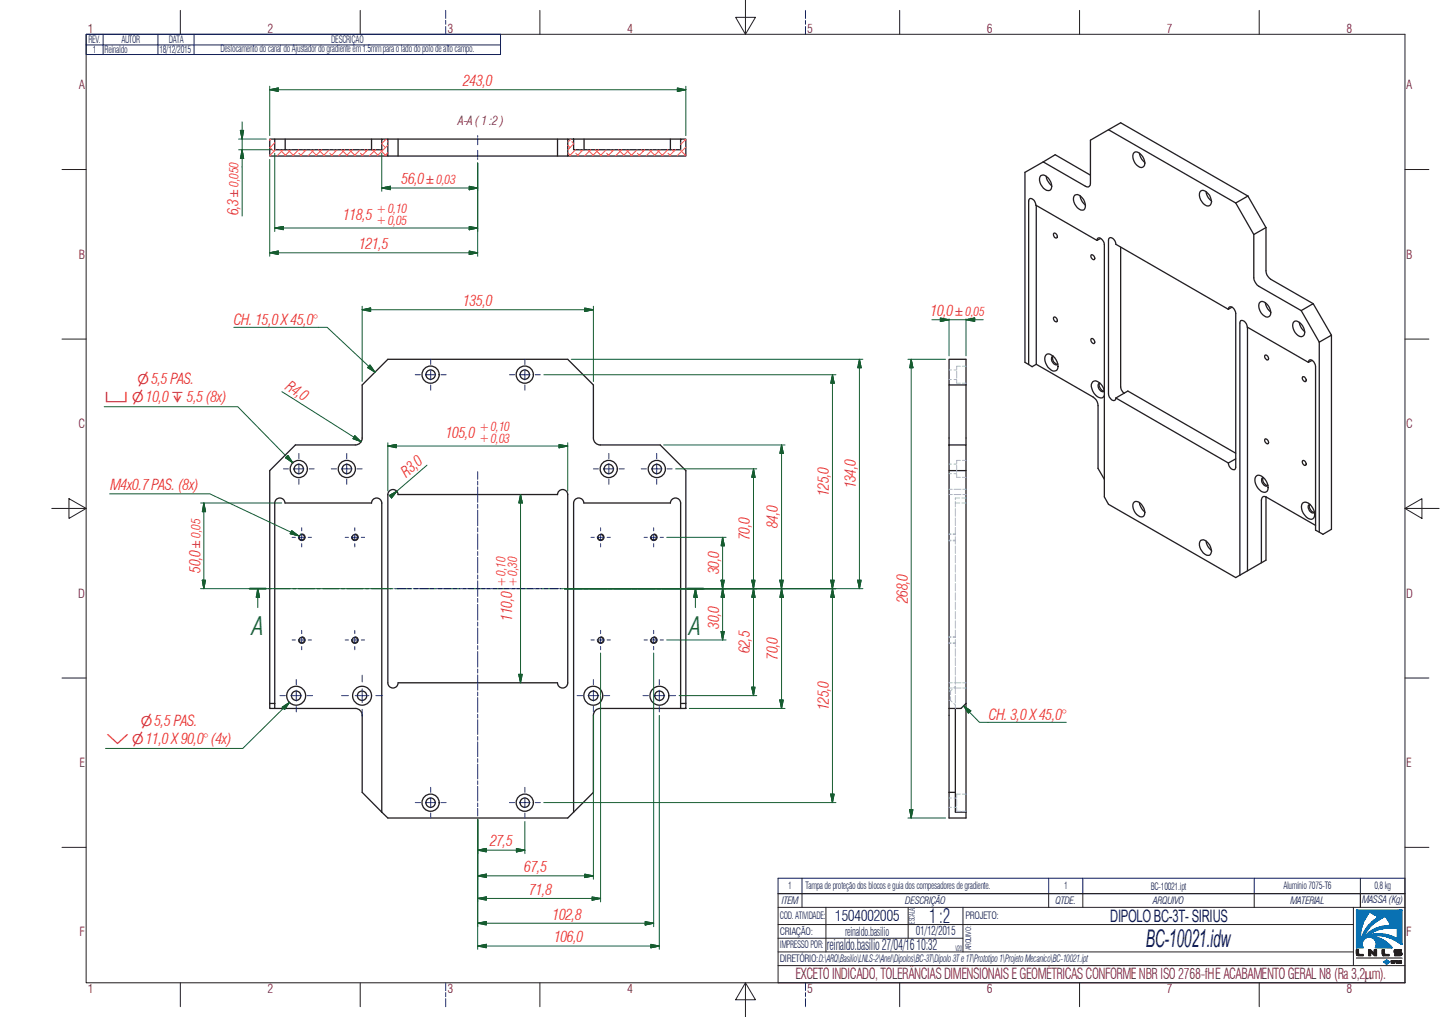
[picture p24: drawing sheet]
<svg xmlns="http://www.w3.org/2000/svg" width="297mm" height="210mm" viewBox="0 0 297 210" stroke-linecap="round" stroke-linejoin="round" font-family="sans-serif">
<defs><g id="words">
<g font-size="5.2" fill="#067a3f">
<text x="52.1" y="131.1">A</text>
<text x="142.3" y="131.1">A</text>
</g>
<text font-size="5" fill="#0c1c5b" x="236.4" y="195.4">BC-10021.idw</text>
<text font-size="4.1" fill="#0c1c5b" x="191.6" y="190.5">1:2</text>
<text font-size="3.5" fill="#0c1c5b" x="229" y="190.3">DIPOLO BC-3T- SIRIUS</text>
<g font-size="3.1" fill="#ee1d23">
<text x="95.6" y="17.8">243,0</text>
<text x="82.8" y="38">56,0</text>
<text x="49.2" y="44.4" transform="rotate(-90 49.2 44.4)">6,3</text>
<text x="70.8" y="45.4">118,5</text>
<text x="74.1" y="51.4">121,5</text>
<text x="95.6" y="63.2">135,0</text>
<text x="192" y="65.2">10,0</text>
<text x="48.2" y="67">CH. 15,0 X 45,0°</text>
<text x="58.7" y="80.3" transform="rotate(32 58.7 80.3)">R4,0</text>
<text x="92" y="90.4">105,0</text>
<text x="22.8" y="101">M4x0.7 PAS. (8x)</text>
<text x="83.8" y="98.7" transform="rotate(-41 83.8 98.7)">R3,0</text>
<text x="176.5" y="100.8" transform="rotate(-90 176.5 100.8)">134,0</text>
<text x="171" y="102.4" transform="rotate(-90 171 102.4)">125,0</text>
<text x="154.7" y="111.4" transform="rotate(-90 154.7 111.4)">70,0</text>
<text x="160.5" y="109" transform="rotate(-90 160.5 109)">84,0</text>
<text x="41.3" y="118.2" transform="rotate(-90 41.3 118.2)">50,0</text>
<text x="148.3" y="118.5" transform="rotate(-90 148.3 118.5)">30,0</text>
<text x="187.2" y="124.5" transform="rotate(-90 187.2 124.5)">268,0</text>
<text x="105.7" y="128.1" transform="rotate(-90 105.7 128.1)">110,0</text>
<text x="148.3" y="129.8" transform="rotate(-90 148.3 129.8)">30,0</text>
<text x="154.7" y="134.9" transform="rotate(-90 154.7 134.9)">62,5</text>
<text x="160.5" y="136.2" transform="rotate(-90 160.5 136.2)">70,0</text>
<text x="171" y="146.6" transform="rotate(-90 171 146.6)">125,0</text>
<text x="204" y="148.5">CH. 3,0 X 45,0°</text>
<text x="101.1" y="174.7">27,5</text>
<text x="108.1" y="180">67,5</text>
<text x="109.2" y="184.7">71,8</text>
<text x="114" y="189.8">102,8</text>
<text x="114.3" y="194.5">106,0</text>
</g>
<g font-size="3.1" fill="#0c1c5b">
<text x="172.2" y="190.1">1504002005</text>
<text x="170.5" y="196">reinaldo.basilio 27/04/16 10:32</text>
</g>
<text font-size="3.1" fill="#750c38" x="164.1" y="202.1">EXCETO INDICADO, TOLERÂNCIAS DIMENSIONAIS E GEOMÉTRICAS CONFORMENBR ISO 2768-fHE ACABAMENTO GERALN8 (Ra 3,2mm).</text>
<g font-size="2.8" fill="#ee1d23">
<text x="21.7" y="83">⌴ ⌀10,0 ↧ 5,5 (8x)</text>
<text x="28.4" y="79.3">⌀5,5 PAS.</text>
<text x="29" y="149.9">⌀5,5 PAS.</text>
<text x="21.9" y="153.6">⌵ ⌀11,0 X 90,0° (4x)</text>
</g>
<g font-size="2.6" fill="#750c38">
<text x="18.1" y="6.8">1</text>
<text x="55.2" y="6.8">2</text>
<text x="92.3" y="6.8">3</text>
<text x="129.4" y="6.8">4</text>
<text x="166.5" y="6.8">5</text>
<text x="203.6" y="6.8">6</text>
<text x="240.7" y="6.8">7</text>
<text x="277.7" y="6.8">8</text>
<text x="16.3" y="18.4">A</text>
<text x="290.1" y="18.4">A</text>
<text x="94.5" y="25.8">A-A ( 1 :2 )</text>
<text x="16.3" y="53.4">B</text>
<text x="290.1" y="53.4">B</text>
<text x="16.2" y="88.4">C</text>
<text x="290.1" y="88.4">C</text>
<text x="16.2" y="123.3">D</text>
<text x="290.1" y="123.3">D</text>
<text x="16.4" y="158.3">E</text>
<text x="290.1" y="158.3">E</text>
<text x="16.4" y="193.3">F</text>
<text x="290.1" y="193.3">F</text>
<text x="18.1" y="204.9">1</text>
<text x="55.2" y="204.9">2</text>
<text x="92.3" y="204.9">3</text>
<text x="129.4" y="204.9">4</text>
<text x="166.5" y="204.9">5</text>
<text x="203.6" y="204.9">6</text>
<text x="240.7" y="204.9">7</text>
<text x="277.7" y="204.9">8</text>
</g>
<g font-size="2.6" fill="#ee1d23">
<text x="77.6" y="46.3">+0,05</text>
<text x="77.6" y="44">+0,10</text>
<text x="98.8" y="89">+0,10</text>
<text x="98.8" y="91.3">+0,03</text>
<text x="104.3" y="121.2" transform="rotate(-90 104.3 121.2)">+0,10</text>
<text x="106.6" y="121.2" transform="rotate(-90 106.6 121.2)">+0,30</text>
</g>
<g font-size="2.6" fill="#0c1c5b">
<text x="174.3" y="193.1">reinaldo.basilio</text>
<text x="188.9" y="193">01/12/2015</text>
</g>
<g font-size="2.3" fill="#ee1d23">
<text x="49.2" y="40.6" transform="rotate(-90 49.2 40.6)">±0,050</text>
<text x="87.9" y="38">±0,03</text>
<text x="197.1" y="65.3">±0,05</text>
<text x="41.3" y="113.2" transform="rotate(-90 41.3 113.2)">±0,05</text>
</g>
<g font-size="2.1" fill="#0c1c5b">
<text x="18.3" y="8.9">REV.</text>
<text x="19.2" y="10.9">1</text>
<text x="21.6" y="10.9">Reinaldo</text>
<text x="25" y="8.9">AUTOR</text>
<text x="32.9" y="10.9">18/12/2015</text>
<text x="34.8" y="8.9">DATA</text>
<text x="45.5" y="10.8">Deslocamento do canal do Ajustador do gradiente em1.5mmpara o lado do polo de alto campo.</text>
<text x="68.3" y="8.8">DESCRIÇÃO</text>
<text x="162.6" y="183.6">1</text>
<text x="166.2" y="183.6">Tampa de proteção dos blocos e guia dos compesadores de gradiente.</text>
<text x="219.5" y="183.6">1</text>
<text x="237.4" y="183.6">BC-10021.ipt</text>
<text x="264.7" y="183.6">Alumínio 7075-T6</text>
<text x="283.5" y="183.6">0,8 kg</text>
<text x="160.9" y="189.7">COD. ATIVIDADE:</text>
<text x="161.3" y="186.6">ITEM</text>
<text x="186.7" y="186.5">DESCRIÇÃO</text>
<text x="199.1" y="189.7">PROJETO:</text>
<text x="217.8" y="186.6">QTDE.</text>
<text x="237.9" y="186.6">ARQUIVO</text>
<text x="266.2" y="186.6">MATERIAL</text>
<text x="281" y="186.4">MASSA (Kg)</text>
<text x="160.9" y="192.9">CRIAÇÃO:</text>
<text x="160.9" y="195.8">IMPRESSO POR:</text>
<text x="160.9" y="198.6">DIRETÓRIO:D:\ARQ\Basilio\LNLS-2\Anel\Dipolos\BC-3T\Dipolo 3Te 1T\Prototipo 1\Projeto Mecanico\BC-10021.ipt</text>
</g>
<text font-size="1.6" fill="#0c1c5b" x="188.7" y="190.7" transform="rotate(-90 188.7 190.7)">ESCALA:</text>
<g font-size="1.5" fill="#0c1c5b">
<text x="197.1" y="196.2">V20</text>
<text x="200.3" y="196.2" transform="rotate(-90 200.3 196.2)">ARQUIVO:</text>
</g>
</g></defs>
<g fill="none" stroke="#231f20" stroke-width=".27">
<path d="M55.6 28.7h1.1v2.2h22v-2.2h1.3v3.5h-24.4zM56.7 28.7h22M58.8 28.7v2.2M76.6 28.7v2.2M80 32.2h37.1M80 28.7h37.1M82.1 28.7v3.5M115 28.7v3.5M117.1 28.7h1.2v2.2h22.1v-2.2h1.1v3.5h-24.4zM118.3 28.7h22.1M120.5 28.7v2.2M138.3 28.7v2.2"/>
<path d="M214.7 36.2a1.46 1.46 0 0 1 1.8 1 1.54 1.54 0 0 1 0 2.1 2.14 2.14 0 0 1-2.1-2.5zM215.2 33.4l-3.8 2.2v39.2l1.5 .9 .9-.5M215.2 33.4l2.5-1.5 7.2 4.3M215.8 36.4a2.76 2.76 0 0 0 1.1 1.9M228.7 26.8l-3.8 2.1v9a.64 .64 0 0 1-.3 .6 .64 .64 0 0 1-.7-.1l-8.7-5M228.7 26.8l26.2 15.1M228.7 26.8l2.5-1.5 26.2 15.2M234 31.5a1.42 1.42 0 0 1 1.7 .9 1.52 1.52 0 0 1 0 2.1 1.79 1.79 0 0 1-1.9-1.6 1.36 1.36 0 0 1 .2-1.4zM235 31.6l.5 1.3 .6 .7M247.7 39.4a1.48 1.48 0 0 1 1.8 .9l.2 .5a1.1 1.1 0 0 1-.5 1.7 2.24 2.24 0 0 1-1.5-3.1zM248.8 39.6a2.58 2.58 0 0 0 1.1 1.8M213.8 42.4v32.8l11.7 6.8a2.08 2.08 0 0 1 1 1.7v13l1.3 2.2"/>
<path d="M217.4 48.1a.61 .61 0 0 1 .6 .3 .61 .61 0 0 1-.1 .7 .68 .68 0 0 1-.5-1zM221.7 40.3a1.46 1.46 0 0 1 1.8 .9l.2 .4a1.1 1.1 0 0 1-.5 1.8 2.24 2.24 0 0 1-1.5-3.1zM222.8 40.4a2.76 2.76 0 0 0 1.1 1.9M225.1 52.6l.4 .1a.61 .61 0 0 1 .1 .9l-.3-.2a.63 .63 0 0 1-.2-.8zM226.3 49.6l-12.6-7.3-.1-.3a1.05 1.05 0 0 0-1.2-1l-.2 .5v33.7M226.3 49.6l.2-.4a1.21 1.21 0 0 1 1.3 1.3v52.1l.9 1.5 26.2 15.1 .9-.5M227 49.2l-.7 .4M231.2 51v28.9l.1 .5 .6 .8M254.9 41.9l3.7 6.5M257.4 40.5l3.7 6.5M257.4 40.5l-2.5 1.4M258.6 48.4v8.9l.3 .8 .8 1 8.7 5"/>
<path d="M261.1 47v8.9a2.13 2.13 0 0 0 1 1.7l8.8 5.1M261.1 47l-2.5 1.4M195.8 79.5v12.3M199.3 79.5h-3.5v-5.3h3.5v17.6M215.9 73.1a2 2 0 0 1 2.2 1.6 1.22 1.22 0 0 1-.5 1.9 2.53 2.53 0 0 1-1.9-3.2zM217.2 73.5a1.23 1.23 0 0 0 1 1.7M217.3 73.5a.89 .89 0 0 0 .1 1.6 .47 .47 0 0 0 .8 0M217.4 65.5a.61 .61 0 0 1 .6 .3 .61 .61 0 0 1-.1 .6 .7 .7 0 0 1-.5-.9zM225.1 69.9a.63 .63 0 0 1 .6 .3 .63 .63 0 0 1-.1 .7l-.3-.2a.64 .64 0 0 1-.2-.8zM226.8 79.1a1.29 1.29 0 0 0 1 1.6 .84 .84 0 0 1-1.3-.8v-.6l.4-.2M253.4 63.8l-23.2-13.4-.2-.6a.76 .76 0 0 0-.5-.7 .76 .76 0 0 0-.8 .2v32l.1 .7a.97 .97 0 0 0 1.2 .6l.2-.5M253.4 63.8l.2-.4a1.14 1.14 0 0 1 1.3 1.3v31.7l-.2 .5a1.21 1.21 0 0 1-1.3-1.3"/>
<path d="M254.1 63.4l-.7 .4M257.3 67.6v50.2l-1.5 .9M259.9 62.4a1.42 1.42 0 0 1 1.8 .9 1.52 1.52 0 0 1 0 2.1 1.79 1.79 0 0 1-2-1.7 1.36 1.36 0 0 1 .2-1.3zM261 73.3a.61 .61 0 0 1 .6 .3 .61 .61 0 0 1-.1 .7l-.4-.2a.58 .58 0 0 1-.1-.8zM261 62.5l.5 1.2 .6 .7M266.9 66.4a1.45 1.45 0 0 1 1.8 .9 1.52 1.52 0 0 1 0 2.1 1.74 1.74 0 0 1-2-1.6 1.35 1.35 0 0 1 .2-1.4zM268 66.5l.5 1.3 .6 .7M268.4 64.1l2.5-1.4 3.7 6.5-2.5 1.4M268.4 64.1l3.7 6.5M268.7 77.7a.65 .65 0 0 1 .6 .4 .65 .65 0 0 1 0 .7l-.4-.2a.63 .63 0 0 1-.2-.9zM269.9 74.8l-12.6-7.3-.2-.7a.76 .76 0 0 0-.5-.6 .76 .76 0 0 0-.8 .2v52.3M270.7 74.4l-.8 .4"/>
<path d="M272.1 70.6v39.2M274.6 69.2v40l-1.7 1.1-1.5-.9v-33.7l-.2-.7a.73 .73 0 0 0-.5-.7 .73 .73 0 0 0-.8 .2v.3M195.8 91.8h3.5v5.3h-3.5zM195.8 97.1v71.7h3.5v-71.7M227.8 80.6a2.37 2.37 0 0 0-2.1-2 1.13 1.13 0 0 0-.5 1.7 2.28 2.28 0 0 0 2.2 1.8l.4-.4M230.2 82.1l23.2 13.5M230.2 82.1l2.4-1.4 22.3 12.8M254.9 94.7l-1.5 .9M259 98.4a1.2 1.2 0 0 1 1.9 .5 2.05 2.05 0 0 1 .3 2.6 1.65 1.65 0 0 1-1.9-1.1 2.12 2.12 0 0 1-.3-2zM261 90.6l.3 .1a.61 .61 0 0 1 .2 .9l-.4-.2a.63 .63 0 0 1-.1-.8zM268.7 95.1a.61 .61 0 0 1 .6 .3 .61 .61 0 0 1 0 .7 .68 .68 0 0 1-.6-1zM56.7 103.8a1.05 1.05 0 0 1 1-1 1.05 1.05 0 0 1 1.1 1"/>
<path d="M56.7 103.8v41.4M58.8 103.8h17.8M76.6 103.8a1.05 1.05 0 0 1 1.1-1 1.05 1.05 0 0 1 1 1M78.7 103.8v63.8M80 102.1a1.05 1.05 0 0 1 1.1-1.1 1.05 1.05 0 0 1 1 1.1M80 102.1v38.8a1.05 1.05 0 0 0 1.1 1.1 1.05 1.05 0 0 0 1-1.1h32.9a1.05 1.05 0 0 0 1.1 1.1 1.05 1.05 0 0 0 1-1.1v-38.8M82.1 102.1h32.9M115 102.1a1.05 1.05 0 0 1 1.1-1.1 1.05 1.05 0 0 1 1 1.1M118.3 103.8a1.05 1.05 0 0 1 1.1-1 1.05 1.05 0 0 1 1 1M118.3 103.8v63.8M120.5 103.8h17.8M138.3 103.8a1.05 1.05 0 0 1 1-1 1.05 1.05 0 0 1 1.1 1"/>
<path d="M140.4 103.8v41.4M234 103.6a1.32 1.32 0 0 1 1.7 .9 1.54 1.54 0 0 1 0 2.1 2.15 2.15 0 0 1-2-2.4zM235 103.7l.5 1.3 .6 .7M247.7 111.5a1.46 1.46 0 0 1 1.8 1l.2 .4a1.1 1.1 0 0 1-.5 1.7 2.24 2.24 0 0 1-1.5-3.1zM248.8 111.7a2.76 2.76 0 0 0 1.1 1.9M261.1 102.6v13l-.9 .6M261.5 100.1a.77 .77 0 0 1-1.2-.5 .73 .73 0 0 1 .3-1 1.2 1.2 0 0 0 .9 1.6M268.6 103.9a1.26 1.26 0 0 1 1.9 .5l.3 .4a1.71 1.71 0 0 1 0 2.3 2.27 2.27 0 0 1-2.3-2.5zM270.2 104.1a1.29 1.29 0 0 0 .9 1.6M270.2 104.1l-.2 .1a1.14 1.14 0 0 0 1 1.6l.1-.1M271.4 108.4l-10.2-5.8-.3-.1-.5 .1-.2 .6v13l-2.9 1.6M55.6 145.2h1.1v1h-1.1z"/>
<path d="M55.6 145.2v-48.1l5.3-5.3h12.4a1.41 1.41 0 0 0 1.4-1.4v-10.9l5.3-5.3h37.1l5.3 5.3v10.9a1.41 1.41 0 0 0 1.4 1.4h12.4l5.3 5.3v48.1M56.7 146.2h16.6a1.41 1.41 0 0 1 1.4 1.4v15.9l4 4.1M140.4 145.2h1.1v1h-1.1zM140.4 146.2h-16.6a1.41 1.41 0 0 0-1.4 1.5v15.8l-4.1 4.1M197.1 146.2v21.4h2.2M199.3 145.2l-1.1 1h-2.4M78.7 167.6l1.3 1.2h37.1l1.2-1.2M195.8 163.5h1.3"/>
<circle cx="88.8" cy="77.3" r="1.77"/>
<circle cx="88.8" cy="77.3" r=".96"/>
<circle cx="108.2" cy="77.3" r="1.77"/>
<circle cx="108.2" cy="77.3" r=".96"/>
<circle cx="61.6" cy="96.8" r="1.77"/>
<circle cx="61.6" cy="96.8" r=".96"/>
<circle cx="71.5" cy="96.8" r="1.77"/>
<circle cx="71.5" cy="96.8" r=".96"/>
<circle cx="125.6" cy="96.8" r="1.77"/>
<circle cx="125.6" cy="96.8" r=".96"/>
<circle cx="135.5" cy="96.8" r="1.77"/>
<circle cx="135.5" cy="96.8" r=".96"/>
<circle cx="62.3" cy="110.9" r=".56"/>
<circle cx="73.2" cy="110.9" r=".56"/>
<circle cx="123.9" cy="110.9" r=".56"/>
<circle cx="134.9" cy="110.9" r=".56"/>
<circle cx="62.3" cy="132.1" r=".56"/>
<circle cx="73.2" cy="132.1" r=".56"/>
<circle cx="123.9" cy="132.1" r=".56"/>
<circle cx="134.9" cy="132.1" r=".56"/>
<circle cx="61.1" cy="143.6" r=".96"/>
<circle cx="61.1" cy="143.6" r="1.95"/>
<circle cx="74.7" cy="143.6" r="1.95"/>
<circle cx="74.7" cy="143.6" r=".96"/>
<circle cx="122.4" cy="143.6" r="1.95"/>
<circle cx="122.4" cy="143.6" r=".96"/>
<circle cx="136" cy="143.6" r="1.95"/>
<circle cx="136" cy="143.6" r=".96"/>
<circle cx="88.8" cy="165.7" r="1.77"/>
<circle cx="88.8" cy="165.7" r=".96"/>
<circle cx="108.2" cy="165.7" r="1.77"/>
<circle cx="108.2" cy="165.7" r=".96"/>
</g>
<path d="M62.4 110.2a.7 .7 0 0 1 .5 .8 .7 .7 0 0 1-.8 .6 .7 .7 0 0 1-.5-.8M73.3 110.2a.7 .7 0 0 1 .6 .8 .7 .7 0 0 1-.8 .6 .7 .7 0 0 1-.6-.8M124 110.2a.7 .7 0 0 1 .6 .8 .7 .7 0 0 1-.8 .6 .7 .7 0 0 1-.6-.8M135 110.2a.7 .7 0 0 1 .5 .8 .7 .7 0 0 1-.8 .6 .7 .7 0 0 1-.5-.8M62.4 131.4a.7 .7 0 0 1 .5 .8 .7 .7 0 0 1-.8 .6 .7 .7 0 0 1-.5-.8M73.3 131.4a.7 .7 0 0 1 .6 .8 .7 .7 0 0 1-.8 .6 .7 .7 0 0 1-.6-.8M124 131.4a.7 .7 0 0 1 .6 .8 .7 .7 0 0 1-.8 .6 .7 .7 0 0 1-.6-.8M135 131.4a.7 .7 0 0 1 .5 .8 .7 .7 0 0 1-.8 .6 .7 .7 0 0 1-.5-.8" fill="none" stroke="#231f20" stroke-width=".21"/>
<g fill="none" stroke="#8bbee7" stroke-width=".21">
<path d="M195.8 76.4h.5M195.8 78.3h.5M196.8 76.4h.5M196.8 78.3h.5M197.3 76.6v1.5M197.3 78.4v.7h.8M198.1 75.6h-.8v.7M198.5 75.6h.8M198.5 79.1h.8M195.8 95.8h.5M195.8 97.8h.5M196.8 95.8h.5"/>
<path d="M196.8 97.8h.5M197.3 96.1v1.4M197.3 97.8v.7h.8M198.1 95h-.8v.7M198.5 95h.8M198.5 98.5h.8M195.8 102.1h.6M195.8 101h.6M195.8 110.3h.4M195.8 111.5h.4M195.8 110.2h.4M195.8 111.6h.4"/>
<path d="M196.6 110.3h.5M196.6 111.5h.5M196.6 110.2h.5M196.6 111.6h.5M196.8 102.1h1.4M196.8 101h1.4M197.1 103.5v1.1M197.1 105v1.6M197.1 106.9v1.6M197.1 108.8v1.6M197.1 110.8v1.5M197.1 112.7v1.5"/>
<path d="M197.1 114.6v1.6M197.1 116.6v1.5M197.1 118.5v1.5M197.1 103.8h.9M198 102.8h-.9v.3M198.4 103.8h.9M198.4 102.8h.9M198.6 102.1h.7M198.6 101h.7M195.8 131.5h.4M195.8 132.7h.4M195.8 131.4h.4"/>
<path d="M195.8 132.8h.4M196.6 131.5h.5M196.6 132.7h.5M196.6 131.4h.5M196.6 132.8h.5M197.1 120.4v1.5M197.1 122.3v1.6M197.1 124.3v1.5M197.1 126.2v1.5M197.1 128.1v1.6M197.1 130.1v1.5M197.1 132v1.5"/>
<path d="M197.1 133.9v1.6M197.1 135.8v1.6M197.1 137.7v1.6M197.1 139.7v1.5M195.8 142.6h.1M195.8 144.6h.1M195.8 140.9h.6M195.8 142h.6M196 142.6h.1M196 144.6h.1M196.1 142.6v.8M196.1 143.8v.8"/>
<path d="M196.1 144.6l.3 .3M196.4 142.3l-.3 .3M196.8 145.2l.3 .3M196.8 140.9h1.4M196.8 142h1.4M197.1 141.6v1.6M197.1 143.5v1.6M197.1 145.5v.7M197.1 141.6l-.3 .4M198.6 140.9h.7M198.6 142h.7M195.8 164.7h.5"/>
<path d="M195.8 166.6h.5M196.8 164.7h.5M196.8 166.6h.5M197.3 165v1.4M197.3 166.7v.7h.8M198.1 163.9h-.8v.7M198.5 163.9h.8M198.5 167.4h.8"/>
</g>
<path d="M286.8 190.8l1.4 .8h-.2z" fill="#0971b6"/>
<path d="M286.8 190.8l1.4 .8h-.2z" fill="none" stroke="#0971b6" stroke-width=".21"/>
<path d="M286.8 190.8l1.2 .8z" fill="#0971b6"/>
<path d="M286.8 190.8l1.2 .8z" fill="none" stroke="#0971b6" stroke-width=".21"/>
<path d="M285.9 191.6l1-.6 1.1 .6z" fill="#0971b6"/>
<path d="M285.9 191.6l1-.6 1.1 .6z" fill="none" stroke="#0971b6" stroke-width=".21"/>
<path d="M285.9 191.6l.6-.6h.4z" fill="#0971b6"/>
<path d="M285.9 191.6l.6-.6h.4z" fill="none" stroke="#0971b6" stroke-width=".21"/>
<path d="M285.6 191.1l.9-.1-.6 .6z" fill="#0971b6"/>
<path d="M285.6 191.1l.9-.1-.6 .6z" fill="none" stroke="#0971b6" stroke-width=".21"/>
<path d="M288.2 191.6l1 3.3-1-1.2z" fill="#0971b6"/>
<path d="M288.2 191.6l1 3.3-1-1.2z" fill="none" stroke="#0971b6" stroke-width=".21"/>
<path d="M289.2 187.9v7l-1-3.3z" fill="#0971b6"/>
<path d="M289.2 187.9v7l-1-3.3z" fill="none" stroke="#0971b6" stroke-width=".21"/>
<path d="M289.2 187.9l-1 3.7-1.6-1.1z" fill="#0971b6"/>
<path d="M289.2 187.9l-1 3.7-1.6-1.1z" fill="none" stroke="#0971b6" stroke-width=".21"/>
<path d="M286.5 190.3l2.7-2.4-2.6 2.6z" fill="#0971b6"/>
<path d="M286.5 190.3l2.7-2.4-2.6 2.6z" fill="none" stroke="#0971b6" stroke-width=".21"/>
<path d="M286.4 190l2.8-2.1-2.7 2.4z" fill="#0971b6"/>
<path d="M286.4 190l2.8-2.1-2.7 2.4z" fill="none" stroke="#0971b6" stroke-width=".21"/>
<path d="M286.4 190l.1 .3z" fill="#0971b6"/>
<path d="M286.4 190l.1 .3z" fill="none" stroke="#0971b6" stroke-width=".21"/>
<path d="M287.8 193.5l.4 .2-.4 .4z" fill="#0971b6"/>
<path d="M287.8 193.5l.4 .2-.4 .4z" fill="none" stroke="#0971b6" stroke-width=".21"/>
<path d="M287.8 194.1l.4-.4-.3 .5z" fill="#0971b6"/>
<path d="M287.8 194.1l.4-.4-.3 .5z" fill="none" stroke="#0971b6" stroke-width=".21"/>
<path d="M288.2 193.7l-.1 .6-.2-.1z" fill="#0971b6"/>
<path d="M288.2 193.7l-.1 .6-.2-.1z" fill="none" stroke="#0971b6" stroke-width=".21"/>
<path d="M287.8 193.5v.6l-.2-.1z" fill="#0971b6"/>
<path d="M287.8 193.5v.6l-.2-.1z" fill="none" stroke="#0971b6" stroke-width=".21"/>
<path d="M287.7 193.5l-.1 .5z" fill="#0971b6"/>
<path d="M287.7 193.5l-.1 .5z" fill="none" stroke="#0971b6" stroke-width=".21"/>
<path d="M287.4 193.4l.3 .1-.1 .5z" fill="#0971b6"/>
<path d="M287.4 193.4l.3 .1-.1 .5z" fill="none" stroke="#0971b6" stroke-width=".21"/>
<path d="M287.4 193.4l.3 .1z" fill="#0971b6"/>
<path d="M287.4 193.4l.3 .1z" fill="none" stroke="#0971b6" stroke-width=".21"/>
<path d="M287.3 193.3l.1 .1z" fill="#0971b6"/>
<path d="M287.3 193.3l.1 .1z" fill="none" stroke="#0971b6" stroke-width=".21"/>
<path d="M287.3 193.3l.1 .1-.4 .3z" fill="#0971b6"/>
<path d="M287.3 193.3l.1 .1-.4 .3z" fill="none" stroke="#0971b6" stroke-width=".21"/>
<path d="M287 193.7l.4-.3 .2 .6z" fill="#0971b6"/>
<path d="M287 193.7l.4-.3 .2 .6z" fill="none" stroke="#0971b6" stroke-width=".21"/>
<path d="M287.1 193.2l.2 .1-.3 .4z" fill="#0971b6"/>
<path d="M287.1 193.2l.2 .1-.3 .4z" fill="none" stroke="#0971b6" stroke-width=".21"/>
<path d="M287.1 193.2l-.1 .5-.2-.1z" fill="#0971b6"/>
<path d="M287.1 193.2l-.1 .5-.2-.1z" fill="none" stroke="#0971b6" stroke-width=".21"/>
<path d="M286.8 193.6l.2 .1z" fill="#0971b6"/>
<path d="M286.8 193.6l.2 .1z" fill="none" stroke="#0971b6" stroke-width=".21"/>
<path d="M286.4 193l.7 .2-.7 .3z" fill="#0971b6"/>
<path d="M286.4 193l.7 .2-.7 .3z" fill="none" stroke="#0971b6" stroke-width=".21"/>
<path d="M286.4 193.5l.7-.3-.4 .4z" fill="#0971b6"/>
<path d="M286.4 193.5l.7-.3-.4 .4z" fill="none" stroke="#0971b6" stroke-width=".21"/>
<path d="M287.1 193.2l-.3 .4h-.1z" fill="#0971b6"/>
<path d="M287.1 193.2l-.3 .4h-.1z" fill="none" stroke="#0971b6" stroke-width=".21"/>
<path d="M285.8 192.8l.6 .2-.6 .3z" fill="#0971b6"/>
<path d="M285.8 192.8l.6 .2-.6 .3z" fill="none" stroke="#0971b6" stroke-width=".21"/>
<path d="M285.8 193.3l.6-.3-.4 .4z" fill="#0971b6"/>
<path d="M285.8 193.3l.6-.3-.4 .4z" fill="none" stroke="#0971b6" stroke-width=".21"/>
<path d="M286.4 193v.5l-.4-.1z" fill="#0971b6"/>
<path d="M286.4 193v.5l-.4-.1z" fill="none" stroke="#0971b6" stroke-width=".21"/>
<path d="M285.1 193.2l.7-.4v.5z" fill="#0971b6"/>
<path d="M285.1 193.2l.7-.4v.5z" fill="none" stroke="#0971b6" stroke-width=".21"/>
<path d="M284.9 192.7l.9 .1-.7 .4z" fill="#0971b6"/>
<path d="M284.9 192.7l.9 .1-.7 .4z" fill="none" stroke="#0971b6" stroke-width=".21"/>
<path d="M284.5 193.1l.4-.4 .2 .5z" fill="#0971b6"/>
<path d="M284.5 193.1l.4-.4 .2 .5z" fill="none" stroke="#0971b6" stroke-width=".21"/>
<path d="M283.6 192.7h1.3l-.4 .4z" fill="#0971b6"/>
<path d="M283.6 192.7h1.3l-.4 .4z" fill="none" stroke="#0971b6" stroke-width=".21"/>
<path d="M283.6 192.7l.9 .4h-1.1z" fill="#0971b6"/>
<path d="M283.6 192.7l.9 .4h-1.1z" fill="none" stroke="#0971b6" stroke-width=".21"/>
<path d="M283.2 192.8l.4-.1-.2 .4z" fill="#0971b6"/>
<path d="M283.2 192.8l.4-.1-.2 .4z" fill="none" stroke="#0971b6" stroke-width=".21"/>
<path d="M283.2 192.8l.2 .3-.4 .1z" fill="#0971b6"/>
<path d="M283.2 192.8l.2 .3-.4 .1z" fill="none" stroke="#0971b6" stroke-width=".21"/>
<path d="M282.8 192.9l.4-.1-.2 .4z" fill="#0971b6"/>
<path d="M282.8 192.9l.4-.1-.2 .4z" fill="none" stroke="#0971b6" stroke-width=".21"/>
<path d="M282.8 192.9l.2 .3-.6 .2z" fill="#0971b6"/>
<path d="M282.8 192.9l.2 .3-.6 .2z" fill="none" stroke="#0971b6" stroke-width=".21"/>
<path d="M282.2 193.1l.6-.2-.4 .5z" fill="#0971b6"/>
<path d="M282.2 193.1l.6-.2-.4 .5z" fill="none" stroke="#0971b6" stroke-width=".21"/>
<path d="M282.1 193.2l.1-.1 .2 .3z" fill="#0971b6"/>
<path d="M282.1 193.2l.1-.1 .2 .3z" fill="none" stroke="#0971b6" stroke-width=".21"/>
<path d="M282.1 193.2l.3 .2-.4 .1z" fill="#0971b6"/>
<path d="M282.1 193.2l.3 .2-.4 .1z" fill="none" stroke="#0971b6" stroke-width=".21"/>
<path d="M282 193.1v.4z" fill="#0971b6"/>
<path d="M282 193.1v.4z" fill="none" stroke="#0971b6" stroke-width=".21"/>
<path d="M281.6 193.2l.4-.1v.4z" fill="#0971b6"/>
<path d="M281.6 193.2l.4-.1v.4z" fill="none" stroke="#0971b6" stroke-width=".21"/>
<path d="M281.6 193.1h.4z" fill="#0971b6"/>
<path d="M281.6 193.1h.4z" fill="none" stroke="#0971b6" stroke-width=".21"/>
<path d="M282 192.7v.4h-.4z" fill="#0971b6"/>
<path d="M282 192.7v.4h-.4z" fill="none" stroke="#0971b6" stroke-width=".21"/>
<path d="M282 192.7l.2 .3-.2 .1z" fill="#0971b6"/>
<path d="M282 192.7l.2 .3-.2 .1z" fill="none" stroke="#0971b6" stroke-width=".21"/>
<path d="M282 192.7l.2 .3z" fill="#0971b6"/>
<path d="M282 192.7l.2 .3z" fill="none" stroke="#0971b6" stroke-width=".21"/>
<path d="M282.1 192.7l.2 .3z" fill="#0971b6"/>
<path d="M282.1 192.7l.2 .3z" fill="none" stroke="#0971b6" stroke-width=".21"/>
<path d="M282.1 192.7l.3 .2-.1 .1z" fill="#0971b6"/>
<path d="M282.1 192.7l.3 .2-.1 .1z" fill="none" stroke="#0971b6" stroke-width=".21"/>
<path d="M282 193.1l.2-.1z" fill="#0971b6"/>
<path d="M282 193.1l.2-.1z" fill="none" stroke="#0971b6" stroke-width=".21"/>
<path d="M282.5 192.9h.1" fill="none" stroke="#0971b6" stroke-width=".21"/>
<path d="M282.1 192.7l.4 .1z" fill="#0971b6"/>
<path d="M282.1 192.7l.4 .1z" fill="none" stroke="#0971b6" stroke-width=".21"/>
<path d="M282.3 192.5l.2 .3z" fill="#0971b6"/>
<path d="M282.3 192.5l.2 .3z" fill="none" stroke="#0971b6" stroke-width=".21"/>
<path d="M282.2 192.6l.3 .2z" fill="#0971b6"/>
<path d="M282.2 192.6l.3 .2z" fill="none" stroke="#0971b6" stroke-width=".21"/>
<path d="M282.1 192.7l.1-.1 .3 .2z" fill="#0971b6"/>
<path d="M282.1 192.7l.1-.1 .3 .2z" fill="none" stroke="#0971b6" stroke-width=".21"/>
<path d="M282.3 192.5l.3 .2-.1 .1z" fill="#0971b6"/>
<path d="M282.3 192.5l.3 .2-.1 .1z" fill="none" stroke="#0971b6" stroke-width=".21"/>
<path d="M282.3 192.5l.1-.1 .2 .3z" fill="#0971b6"/>
<path d="M282.3 192.5l.1-.1 .2 .3z" fill="none" stroke="#0971b6" stroke-width=".21"/>
<path d="M282.3 192.5h.1" fill="none" stroke="#0971b6" stroke-width=".21"/>
<path d="M282.4 192.4l.3 .3z" fill="#0971b6"/>
<path d="M282.4 192.4l.3 .3z" fill="none" stroke="#0971b6" stroke-width=".21"/>
<path d="M282.5 192.3l.2 .4-.3-.3z" fill="#0971b6"/>
<path d="M282.5 192.3l.2 .4-.3-.3z" fill="none" stroke="#0971b6" stroke-width=".21"/>
<path d="M282.4 192.4l.1-.1z" fill="#0971b6"/>
<path d="M282.4 192.4l.1-.1z" fill="none" stroke="#0971b6" stroke-width=".21"/>
<path d="M282.5 192.3l.4 .2-.2 .2z" fill="#0971b6"/>
<path d="M282.5 192.3l.4 .2-.2 .2z" fill="none" stroke="#0971b6" stroke-width=".21"/>
<path d="M282.5 192.3h.1l.3 .2z" fill="#0971b6"/>
<path d="M282.5 192.3h.1l.3 .2z" fill="none" stroke="#0971b6" stroke-width=".21"/>
<path d="M282.7 192.2l.2 .3z" fill="#0971b6"/>
<path d="M282.7 192.2l.2 .3z" fill="none" stroke="#0971b6" stroke-width=".21"/>
<path d="M282.7 192.2l.2 .3z" fill="#0971b6"/>
<path d="M282.7 192.2l.2 .3z" fill="none" stroke="#0971b6" stroke-width=".21"/>
<path d="M282.8 192.2l.1-.1v.4z" fill="#0971b6"/>
<path d="M282.8 192.2l.1-.1v.4z" fill="none" stroke="#0971b6" stroke-width=".21"/>
<path d="M282.9 192.1l.3 .3-.3 .1z" fill="#0971b6"/>
<path d="M282.9 192.1l.3 .3-.3 .1z" fill="none" stroke="#0971b6" stroke-width=".21"/>
<path d="M282.9 192l.3 .4z" fill="#0971b6"/>
<path d="M282.9 192l.3 .4z" fill="none" stroke="#0971b6" stroke-width=".21"/>
<path d="M282.9 192l.2-.1 .1 .5z" fill="#0971b6"/>
<path d="M282.9 192l.2-.1 .1 .5z" fill="none" stroke="#0971b6" stroke-width=".21"/>
<path d="M283.1 191.9l.3 .4-.2 .1z" fill="#0971b6"/>
<path d="M283.1 191.9l.3 .4-.2 .1z" fill="none" stroke="#0971b6" stroke-width=".21"/>
<path d="M283.1 191.9l.4 .4z" fill="#0971b6"/>
<path d="M283.1 191.9l.4 .4z" fill="none" stroke="#0971b6" stroke-width=".21"/>
<path d="M283.1 191.9l.5 .3-.1 .1z" fill="#0971b6"/>
<path d="M283.1 191.9l.5 .3-.1 .1z" fill="none" stroke="#0971b6" stroke-width=".21"/>
<path d="M283.1 191.9l.5-.2v.5z" fill="#0971b6"/>
<path d="M283.1 191.9l.5-.2v.5z" fill="none" stroke="#0971b6" stroke-width=".21"/>
<path d="M283.6 191.7l.2 .5h-.2z" fill="#0971b6"/>
<path d="M283.6 191.7l.2 .5h-.2z" fill="none" stroke="#0971b6" stroke-width=".21"/>
<path d="M283.6 191.7l.4 .3-.2 .2z" fill="#0971b6"/>
<path d="M283.6 191.7l.4 .3-.2 .2z" fill="none" stroke="#0971b6" stroke-width=".21"/>
<path d="M283.9 191.6l.6 .3-.5 .1z" fill="#0971b6"/>
<path d="M283.9 191.6l.6 .3-.5 .1z" fill="none" stroke="#0971b6" stroke-width=".21"/>
<path d="M283.8 191.6h.1l.1 .4z" fill="#0971b6"/>
<path d="M283.8 191.6h.1l.1 .4z" fill="none" stroke="#0971b6" stroke-width=".21"/>
<path d="M283.6 191.7l.2-.1 .2 .4z" fill="#0971b6"/>
<path d="M283.6 191.7l.2-.1 .2 .4z" fill="none" stroke="#0971b6" stroke-width=".21"/>
<path d="M284.8 191.3l.3 .4-.6 .2z" fill="#0971b6"/>
<path d="M284.8 191.3l.3 .4-.6 .2z" fill="none" stroke="#0971b6" stroke-width=".21"/>
<path d="M284.6 191.3h.2l-.3 .6z" fill="#0971b6"/>
<path d="M284.6 191.3h.2l-.3 .6z" fill="none" stroke="#0971b6" stroke-width=".21"/>
<path d="M284.1 191.5l.5-.2-.1 .6z" fill="#0971b6"/>
<path d="M284.1 191.5l.5-.2-.1 .6z" fill="none" stroke="#0971b6" stroke-width=".21"/>
<path d="M285.3 191.2l.6 .4-.8 .1z" fill="#0971b6"/>
<path d="M285.3 191.2l.6 .4-.8 .1z" fill="none" stroke="#0971b6" stroke-width=".21"/>
<path d="M285.1 191.2h.2l-.2 .5z" fill="#0971b6"/>
<path d="M285.1 191.2h.2l-.2 .5z" fill="none" stroke="#0971b6" stroke-width=".21"/>
<path d="M284.8 191.3l.3-.1v.5z" fill="#0971b6"/>
<path d="M284.8 191.3l.3-.1v.5z" fill="none" stroke="#0971b6" stroke-width=".21"/>
<path d="M281.2 193.6h.1" fill="none" stroke="#0971b6" stroke-width=".21"/>
<path d="M281 193.2l.2 .4z" fill="#0971b6"/>
<path d="M281 193.2l.2 .4z" fill="none" stroke="#0971b6" stroke-width=".21"/>
<path d="M281 193.2l.2 .4-.4 .4z" fill="#0971b6"/>
<path d="M281 193.2l.2 .4-.4 .4z" fill="none" stroke="#0971b6" stroke-width=".21"/>
<path d="M281 193.2l.3 .1-.1 .2z" fill="#0971b6"/>
<path d="M281 193.2l.3 .1-.1 .2z" fill="none" stroke="#0971b6" stroke-width=".21"/>
<path d="M281 193.2h.4z" fill="#0971b6"/>
<path d="M281 193.2h.4z" fill="none" stroke="#0971b6" stroke-width=".21"/>
<path d="M281.1 193.1l.3 .1h-.4z" fill="#0971b6"/>
<path d="M281.1 193.1l.3 .1h-.4z" fill="none" stroke="#0971b6" stroke-width=".21"/>
<path d="M281.2 192.8l.2 .4-.3-.1z" fill="#0971b6"/>
<path d="M281.2 192.8l.2 .4-.3-.1z" fill="none" stroke="#0971b6" stroke-width=".21"/>
<path d="M281.2 192.8l.5-.2-.3 .6z" fill="#0971b6"/>
<path d="M281.2 192.8l.5-.2-.3 .6z" fill="none" stroke="#0971b6" stroke-width=".21"/>
<path d="M281.2 192.6h.5l-.5 .2z" fill="#0971b6"/>
<path d="M281.2 192.6h.5l-.5 .2z" fill="none" stroke="#0971b6" stroke-width=".21"/>
<path d="M281.3 192.5l.4 .1h-.5z" fill="#0971b6"/>
<path d="M281.3 192.5l.4 .1h-.5z" fill="none" stroke="#0971b6" stroke-width=".21"/>
<path d="M281.3 192.5h.4z" fill="#0971b6"/>
<path d="M281.3 192.5h.4z" fill="none" stroke="#0971b6" stroke-width=".21"/>
<path d="M281.4 192.2l.3 .3h-.4z" fill="#0971b6"/>
<path d="M281.4 192.2l.3 .3h-.4z" fill="none" stroke="#0971b6" stroke-width=".21"/>
<path d="M281.4 192.2l.5 .1-.2 .2z" fill="#0971b6"/>
<path d="M281.4 192.2l.5 .1-.2 .2z" fill="none" stroke="#0971b6" stroke-width=".21"/>
<path d="M281.4 192.2l.5 .1z" fill="#0971b6"/>
<path d="M281.4 192.2l.5 .1z" fill="none" stroke="#0971b6" stroke-width=".21"/>
<path d="M281.6 191.9l.4 .3-.1 .1z" fill="#0971b6"/>
<path d="M281.6 191.9l.4 .3-.1 .1z" fill="none" stroke="#0971b6" stroke-width=".21"/>
<path d="M281.6 192l.3 .3z" fill="#0971b6"/>
<path d="M281.6 192l.3 .3z" fill="none" stroke="#0971b6" stroke-width=".21"/>
<path d="M281.6 192l.3 .3-.5-.1z" fill="#0971b6"/>
<path d="M281.6 192l.3 .3-.5-.1z" fill="none" stroke="#0971b6" stroke-width=".21"/>
<path d="M281.6 191.9l.4 .2z" fill="#0971b6"/>
<path d="M281.6 191.9l.4 .2z" fill="none" stroke="#0971b6" stroke-width=".21"/>
<path d="M281.6 191.9l.4 .1z" fill="#0971b6"/>
<path d="M281.6 191.9l.4 .1z" fill="none" stroke="#0971b6" stroke-width=".21"/>
<path d="M281.6 191.9h.5z" fill="#0971b6"/>
<path d="M281.6 191.9h.5z" fill="none" stroke="#0971b6" stroke-width=".21"/>
<path d="M282.2 191.9h-.1z" fill="#0971b6"/>
<path d="M282.2 191.9h-.1z" fill="none" stroke="#0971b6" stroke-width=".21"/>
<path d="M281.8 191.7l.4 .2h-.1z" fill="#0971b6"/>
<path d="M281.8 191.7l.4 .2h-.1z" fill="none" stroke="#0971b6" stroke-width=".21"/>
<path d="M281.7 191.8l.1-.1 .3 .2z" fill="#0971b6"/>
<path d="M281.7 191.8l.1-.1 .3 .2z" fill="none" stroke="#0971b6" stroke-width=".21"/>
<path d="M282.2 191.8h.1" fill="none" stroke="#0971b6" stroke-width=".21"/>
<path d="M281.9 191.5l.3 .4z" fill="#0971b6"/>
<path d="M281.9 191.5l.3 .4z" fill="none" stroke="#0971b6" stroke-width=".21"/>
<path d="M281.8 191.6l.1-.1 .3 .4z" fill="#0971b6"/>
<path d="M281.8 191.6l.1-.1 .3 .4z" fill="none" stroke="#0971b6" stroke-width=".21"/>
<path d="M282.3 191.6l-.1 .2z" fill="#0971b6"/>
<path d="M282.3 191.6l-.1 .2z" fill="none" stroke="#0971b6" stroke-width=".21"/>
<path d="M281.9 191.5l.4 .1-.1 .2z" fill="#0971b6"/>
<path d="M281.9 191.5l.4 .1-.1 .2z" fill="none" stroke="#0971b6" stroke-width=".21"/>
<path d="M282.3 191.6l.2-.1z" fill="#0971b6"/>
<path d="M282.3 191.6l.2-.1z" fill="none" stroke="#0971b6" stroke-width=".21"/>
<path d="M282 191.4l.5 .1-.2 .1z" fill="#0971b6"/>
<path d="M282 191.4l.5 .1-.2 .1z" fill="none" stroke="#0971b6" stroke-width=".21"/>
<path d="M282 191.4l.3 .2-.4-.1z" fill="#0971b6"/>
<path d="M282 191.4l.3 .2-.4-.1z" fill="none" stroke="#0971b6" stroke-width=".21"/>
<path d="M282.2 191.1l.5 .2-.2 .2z" fill="#0971b6"/>
<path d="M282.2 191.1l.5 .2-.2 .2z" fill="none" stroke="#0971b6" stroke-width=".21"/>
<path d="M282.2 191.1l.3 .4-.4-.2z" fill="#0971b6"/>
<path d="M282.2 191.1l.3 .4-.4-.2z" fill="none" stroke="#0971b6" stroke-width=".21"/>
<path d="M282.1 191.3l.4 .2-.5-.1z" fill="#0971b6"/>
<path d="M282.1 191.3l.4 .2-.5-.1z" fill="none" stroke="#0971b6" stroke-width=".21"/>
<path d="M282 191.4h.1" fill="none" stroke="#0971b6" stroke-width=".21"/>
<path d="M282.2 191.1l.5 .1z" fill="#0971b6"/>
<path d="M282.2 191.1l.5 .1z" fill="none" stroke="#0971b6" stroke-width=".21"/>
<path d="M282.3 191l.4 .2z" fill="#0971b6"/>
<path d="M282.3 191l.4 .2z" fill="none" stroke="#0971b6" stroke-width=".21"/>
<path d="M282.4 190.9l.3 .3-.4-.2z" fill="#0971b6"/>
<path d="M282.4 190.9l.3 .3-.4-.2z" fill="none" stroke="#0971b6" stroke-width=".21"/>
<path d="M282.4 190.9l.5 .1-.2 .2z" fill="#0971b6"/>
<path d="M282.4 190.9l.5 .1-.2 .2z" fill="none" stroke="#0971b6" stroke-width=".21"/>
<path d="M282.4 190.9l.5 .1z" fill="#0971b6"/>
<path d="M282.4 190.9l.5 .1z" fill="none" stroke="#0971b6" stroke-width=".21"/>
<path d="M282.4 190.9l.5 .1z" fill="#0971b6"/>
<path d="M282.4 190.9l.5 .1z" fill="none" stroke="#0971b6" stroke-width=".21"/>
<path d="M282.4 190.9l.7-.1-.2 .2z" fill="#0971b6"/>
<path d="M282.4 190.9l.7-.1-.2 .2z" fill="none" stroke="#0971b6" stroke-width=".21"/>
<path d="M283.1 190.8l.2-.2z" fill="#0971b6"/>
<path d="M283.1 190.8l.2-.2z" fill="none" stroke="#0971b6" stroke-width=".21"/>
<path d="M283 190.3l.3 .3-.2 .2z" fill="#0971b6"/>
<path d="M283 190.3l.3 .3-.2 .2z" fill="none" stroke="#0971b6" stroke-width=".21"/>
<path d="M282.4 190.9l.6-.6 .1 .5z" fill="#0971b6"/>
<path d="M282.4 190.9l.6-.6 .1 .5z" fill="none" stroke="#0971b6" stroke-width=".21"/>
<path d="M283.3 190.6l.1-.1z" fill="#0971b6"/>
<path d="M283.3 190.6l.1-.1z" fill="none" stroke="#0971b6" stroke-width=".21"/>
<path d="M283.1 190.2l.3 .3-.1 .1z" fill="#0971b6"/>
<path d="M283.1 190.2l.3 .3-.1 .1z" fill="none" stroke="#0971b6" stroke-width=".21"/>
<path d="M283 190.3l.3 .3z" fill="#0971b6"/>
<path d="M283 190.3l.3 .3z" fill="none" stroke="#0971b6" stroke-width=".21"/>
<path d="M283.4 190.5h.1z" fill="#0971b6"/>
<path d="M283.4 190.5h.1z" fill="none" stroke="#0971b6" stroke-width=".21"/>
<path d="M283.1 190.2l.4 .3h-.1z" fill="#0971b6"/>
<path d="M283.1 190.2l.4 .3h-.1z" fill="none" stroke="#0971b6" stroke-width=".21"/>
<path d="M283.5 190.5l.2-.2z" fill="#0971b6"/>
<path d="M283.5 190.5l.2-.2z" fill="none" stroke="#0971b6" stroke-width=".21"/>
<path d="M283.3 190.1l.4 .2-.2 .2z" fill="#0971b6"/>
<path d="M283.3 190.1l.4 .2-.2 .2z" fill="none" stroke="#0971b6" stroke-width=".21"/>
<path d="M283.1 190.2l.2-.1 .2 .4z" fill="#0971b6"/>
<path d="M283.1 190.2l.2-.1 .2 .4z" fill="none" stroke="#0971b6" stroke-width=".21"/>
<path d="M283.2 190.1l-.1 .1z" fill="#0971b6"/>
<path d="M283.2 190.1l-.1 .1z" fill="none" stroke="#0971b6" stroke-width=".21"/>
<path d="M283.7 190.3l.1-.1z" fill="#0971b6"/>
<path d="M283.7 190.3l.1-.1z" fill="none" stroke="#0971b6" stroke-width=".21"/>
<path d="M283.5 189.9l.3 .3-.1 .1z" fill="#0971b6"/>
<path d="M283.5 189.9l.3 .3-.1 .1z" fill="none" stroke="#0971b6" stroke-width=".21"/>
<path d="M283.5 189.9l.2 .4-.3-.3z" fill="#0971b6"/>
<path d="M283.5 189.9l.2 .4-.3-.3z" fill="none" stroke="#0971b6" stroke-width=".21"/>
<path d="M283.4 190h.1" fill="none" stroke="#0971b6" stroke-width=".21"/>
<path d="M283.8 190.2l.2-.1z" fill="#0971b6"/>
<path d="M283.8 190.2l.2-.1z" fill="none" stroke="#0971b6" stroke-width=".21"/>
<path d="M283.6 189.8l.4 .3-.2 .1z" fill="#0971b6"/>
<path d="M283.6 189.8l.4 .3-.2 .1z" fill="none" stroke="#0971b6" stroke-width=".21"/>
<path d="M283.5 189.9l.3 .3z" fill="#0971b6"/>
<path d="M283.5 189.9l.3 .3z" fill="none" stroke="#0971b6" stroke-width=".21"/>
<path d="M283.5 189.9h.1" fill="none" stroke="#0971b6" stroke-width=".21"/>
<path d="M284.1 190.1h.1" fill="none" stroke="#0971b6" stroke-width=".21"/>
<path d="M283.7 189.7l.5 .4h-.2z" fill="#0971b6"/>
<path d="M283.7 189.7l.5 .4h-.2z" fill="none" stroke="#0971b6" stroke-width=".21"/>
<path d="M283.6 189.8l.1-.1 .3 .4z" fill="#0971b6"/>
<path d="M283.6 189.8l.1-.1 .3 .4z" fill="none" stroke="#0971b6" stroke-width=".21"/>
<path d="M283.6 189.8l.1-.1z" fill="#0971b6"/>
<path d="M283.6 189.8l.1-.1z" fill="none" stroke="#0971b6" stroke-width=".21"/>
<path d="M283.8 189.6l.4 .5-.5-.4z" fill="#0971b6"/>
<path d="M283.8 189.6l.4 .5-.5-.4z" fill="none" stroke="#0971b6" stroke-width=".21"/>
<path d="M283.8 189.6l.4 .4z" fill="#0971b6"/>
<path d="M283.8 189.6l.4 .4z" fill="none" stroke="#0971b6" stroke-width=".21"/>
<path d="M283.8 189.6l.2-.1 .2 .5z" fill="#0971b6"/>
<path d="M283.8 189.6l.2-.1 .2 .5z" fill="none" stroke="#0971b6" stroke-width=".21"/>
<path d="M284 189.5l.4 .4-.2 .1z" fill="#0971b6"/>
<path d="M284 189.5l.4 .4-.2 .1z" fill="none" stroke="#0971b6" stroke-width=".21"/>
<path d="M284 189.5l.1-.1 .3 .5z" fill="#0971b6"/>
<path d="M284 189.5l.1-.1 .3 .5z" fill="none" stroke="#0971b6" stroke-width=".21"/>
<path d="M284.1 189.4l.5 .4-.2 .1z" fill="#0971b6"/>
<path d="M284.1 189.4l.5 .4-.2 .1z" fill="none" stroke="#0971b6" stroke-width=".21"/>
<path d="M284.1 189.4l.1-.1 .4 .5z" fill="#0971b6"/>
<path d="M284.1 189.4l.1-.1 .4 .5z" fill="none" stroke="#0971b6" stroke-width=".21"/>
<path d="M284.2 189.3l.5 .4-.1 .1z" fill="#0971b6"/>
<path d="M284.2 189.3l.5 .4-.1 .1z" fill="none" stroke="#0971b6" stroke-width=".21"/>
<path d="M284.3 189.2l.4 .5-.5-.4z" fill="#0971b6"/>
<path d="M284.3 189.2l.4 .5-.5-.4z" fill="none" stroke="#0971b6" stroke-width=".21"/>
<path d="M284.3 189.2l.6 .4-.2 .1z" fill="#0971b6"/>
<path d="M284.3 189.2l.6 .4-.2 .1z" fill="none" stroke="#0971b6" stroke-width=".21"/>
<path d="M284.3 189.2l.8 .3-.2 .1z" fill="#0971b6"/>
<path d="M284.3 189.2l.8 .3-.2 .1z" fill="none" stroke="#0971b6" stroke-width=".21"/>
<path d="M284.3 189.2l1 .2-.2 .1z" fill="#0971b6"/>
<path d="M284.3 189.2l1 .2-.2 .1z" fill="none" stroke="#0971b6" stroke-width=".21"/>
<path d="M284.3 189.2l1.2 .1z" fill="#0971b6"/>
<path d="M284.3 189.2l1.2 .1z" fill="none" stroke="#0971b6" stroke-width=".21"/>
<path d="M284.3 189.2h1.4l-.2 .1z" fill="#0971b6"/>
<path d="M284.3 189.2h1.4l-.2 .1z" fill="none" stroke="#0971b6" stroke-width=".21"/>
<path d="M283.9 189l1.9 .1z" fill="#0971b6"/>
<path d="M283.9 189l1.9 .1z" fill="none" stroke="#0971b6" stroke-width=".21"/>
<path d="M283.9 189l1.8 .2-1.6-.1z" fill="#0971b6"/>
<path d="M283.9 189l1.8 .2-1.6-.1z" fill="none" stroke="#0971b6" stroke-width=".21"/>
<path d="M284.1 189.1l1.6 .1z" fill="#0971b6"/>
<path d="M284.1 189.1l1.6 .1z" fill="none" stroke="#0971b6" stroke-width=".21"/>
<path d="M285.8 189.1l.2 .3z" fill="#0971b6"/>
<path d="M285.8 189.1l.2 .3z" fill="none" stroke="#0971b6" stroke-width=".21"/>
<path d="M285.8 189.1l3.4-1.2-3.2 1.5z" fill="#0971b6"/>
<path d="M285.8 189.1l3.4-1.2-3.2 1.5z" fill="none" stroke="#0971b6" stroke-width=".21"/>
<path d="M282.8 188.4l6.4-.5-3.4 1.2z" fill="#0971b6"/>
<path d="M282.8 188.4l6.4-.5-3.4 1.2z" fill="none" stroke="#0971b6" stroke-width=".21"/>
<path d="M282.5 188.2l6.7-.3-6.4 .5z" fill="#0971b6"/>
<path d="M282.5 188.2l6.7-.3-6.4 .5z" fill="none" stroke="#0971b6" stroke-width=".21"/>
<path d="M282.5 188.2l.3 .2z" fill="#0971b6"/>
<path d="M282.5 188.2l.3 .2z" fill="none" stroke="#0971b6" stroke-width=".21"/>
<path d="M286 189.4l3.2-1.5-3.1 1.7z" fill="#0971b6"/>
<path d="M286 189.4l3.2-1.5-3.1 1.7z" fill="none" stroke="#0971b6" stroke-width=".21"/>
<path d="M286.1 189.6l3.1-1.7-3 1.9z" fill="#0971b6"/>
<path d="M286.1 189.6l3.1-1.7-3 1.9z" fill="none" stroke="#0971b6" stroke-width=".21"/>
<path d="M286.2 189.8l3-1.9-2.8 2.1z" fill="#0971b6"/>
<path d="M286.2 189.8l3-1.9-2.8 2.1z" fill="none" stroke="#0971b6" stroke-width=".21"/>
<path d="M286.1 189.6l.1 .2z" fill="#0971b6"/>
<path d="M286.1 189.6l.1 .2z" fill="none" stroke="#0971b6" stroke-width=".21"/>
<path d="M286.6 190.5l.2 .3z" fill="#0971b6"/>
<path d="M286.6 190.5l.2 .3z" fill="none" stroke="#0971b6" stroke-width=".21"/>
<path d="M286.6 190.5l1.6 1.1-1.4-.8z" fill="#0971b6"/>
<path d="M286.6 190.5l1.6 1.1-1.4-.8z" fill="none" stroke="#0971b6" stroke-width=".21"/>
<path d="M285.3 191.2l.3-.1 .3 .5z" fill="#0971b6"/>
<path d="M285.3 191.2l.3-.1 .3 .5z" fill="none" stroke="#0971b6" stroke-width=".21"/>
<path d="M283.9 191.6l.2-.1 .4 .4z" fill="#0971b6"/>
<path d="M283.9 191.6l.2-.1 .4 .4z" fill="none" stroke="#0971b6" stroke-width=".21"/>
<path d="M283.8 191.6h.1z" fill="#0971b6"/>
<path d="M283.8 191.6h.1z" fill="none" stroke="#0971b6" stroke-width=".21"/>
<path d="M281.6 193.2l.4 .3-.3 .1z" fill="#0971b6"/>
<path d="M281.6 193.2l.4 .3-.3 .1z" fill="none" stroke="#0971b6" stroke-width=".21"/>
<path d="M281.5 193.3l.1-.1 .1 .4z" fill="#0971b6"/>
<path d="M281.5 193.3l.1-.1 .1 .4z" fill="none" stroke="#0971b6" stroke-width=".21"/>
<path d="M281.5 193.3l.2 .3z" fill="#0971b6"/>
<path d="M281.5 193.3l.2 .3z" fill="none" stroke="#0971b6" stroke-width=".21"/>
<path d="M281.4 193.4l.3 .2-.1 .1z" fill="#0971b6"/>
<path d="M281.4 193.4l.3 .2-.1 .1z" fill="none" stroke="#0971b6" stroke-width=".21"/>
<path d="M281.3 193.5l.1-.1 .2 .3z" fill="#0971b6"/>
<path d="M281.3 193.5l.1-.1 .2 .3z" fill="none" stroke="#0971b6" stroke-width=".21"/>
<path d="M281.3 193.5l.3 .2z" fill="#0971b6"/>
<path d="M281.3 193.5l.3 .2z" fill="none" stroke="#0971b6" stroke-width=".21"/>
<path d="M281.3 193.6l.3 .1-.1 .1z" fill="#0971b6"/>
<path d="M281.3 193.6l.3 .1-.1 .1z" fill="none" stroke="#0971b6" stroke-width=".21"/>
<path d="M281.2 193.6l.3 .2z" fill="#0971b6"/>
<path d="M281.2 193.6l.3 .2z" fill="none" stroke="#0971b6" stroke-width=".21"/>
<path d="M281.2 193.6l.3 .2-.2 .2z" fill="#0971b6"/>
<path d="M281.2 193.6l.3 .2-.2 .2z" fill="none" stroke="#0971b6" stroke-width=".21"/>
<path d="M280.8 194l.4-.4 .1 .4z" fill="#0971b6"/>
<path d="M280.8 194l.4-.4 .1 .4z" fill="none" stroke="#0971b6" stroke-width=".21"/>
<path d="M280.8 194h.5z" fill="#0971b6"/>
<path d="M280.8 194h.5z" fill="none" stroke="#0971b6" stroke-width=".21"/>
<path d="M280.8 194h.4z" fill="#0971b6"/>
<path d="M280.8 194h.4z" fill="none" stroke="#0971b6" stroke-width=".21"/>
<path d="M280.8 194l.4 .1-.1 .2z" fill="#0971b6"/>
<path d="M280.8 194l.4 .1-.1 .2z" fill="none" stroke="#0971b6" stroke-width=".21"/>
<path d="M280.8 194l.3 .3-.3-.1z" fill="#0971b6"/>
<path d="M280.8 194l.3 .3-.3-.1z" fill="none" stroke="#0971b6" stroke-width=".21"/>
<path d="M280.8 194.2l.3 .1-.4 .1z" fill="#0971b6"/>
<path d="M280.8 194.2l.3 .1-.4 .1z" fill="none" stroke="#0971b6" stroke-width=".21"/>
<path d="M282.8 188.4l3 .7-2.5-.5z" fill="#0971b6"/>
<path d="M282.8 188.4l3 .7-2.5-.5z" fill="none" stroke="#0971b6" stroke-width=".21"/>
<path d="M282.8 188.4l.5 .2z" fill="#0971b6"/>
<path d="M282.8 188.4l.5 .2z" fill="none" stroke="#0971b6" stroke-width=".21"/>
<path d="M282.9 188.5l.4 .1z" fill="#0971b6"/>
<path d="M282.9 188.5l.4 .1z" fill="none" stroke="#0971b6" stroke-width=".21"/>
<path d="M283.3 188.6l2.5 .5-2.4-.3z" fill="#0971b6"/>
<path d="M283.3 188.6l2.5 .5-2.4-.3zM283.4 188.8l2.4 .3-1.9-.1z" fill="none" stroke="#0971b6" stroke-width=".21"/>
<path d="M283.4 188.9h2.4" fill="none" stroke="#0971b6" stroke-width=".36"/>
<path d="M283.4 188.8l.5 .2z" fill="#0971b6"/>
<path d="M283.4 188.8l.5 .2z" fill="none" stroke="#0971b6" stroke-width=".21"/>
<path d="M284.2 189.2h1.5z" fill="#0971b6"/>
<path d="M284.2 189.2h1.5z" fill="none" stroke="#0971b6" stroke-width=".21"/>
<path d="M284.1 189.4l.1-.1z" fill="#0971b6"/>
<path d="M284.1 189.4l.1-.1z" fill="none" stroke="#0971b6" stroke-width=".21"/>
<path d="M284.1 189.4h.1" fill="none" stroke="#0971b6" stroke-width=".21"/>
<path d="M283.8 189.6l.2-.1z" fill="#0971b6"/>
<path d="M283.8 189.6l.2-.1z" fill="none" stroke="#0971b6" stroke-width=".21"/>
<path d="M283.8 189.6l-.1 .1z" fill="#0971b6"/>
<path d="M283.8 189.6l-.1 .1z" fill="none" stroke="#0971b6" stroke-width=".21"/>
<path d="M283.3 190h.1" fill="none" stroke="#0971b6" stroke-width=".21"/>
<path d="M283.3 190.1l.1-.1 .3 .3z" fill="#0971b6"/>
<path d="M283.3 190.1l.1-.1 .3 .3z" fill="none" stroke="#0971b6" stroke-width=".21"/>
<path d="M282.1 191.2l.1-.1z" fill="#0971b6"/>
<path d="M282.1 191.2l.1-.1z" fill="none" stroke="#0971b6" stroke-width=".21"/>
<path d="M281.9 191.5l.4 .1z" fill="#0971b6"/>
<path d="M281.9 191.5l.4 .1z" fill="none" stroke="#0971b6" stroke-width=".21"/>
<path d="M281.8 191.6l.4 .3z" fill="#0971b6"/>
<path d="M281.8 191.6l.4 .3z" fill="none" stroke="#0971b6" stroke-width=".21"/>
<path d="M281.7 191.8l.4 .1h-.5z" fill="#0971b6"/>
<path d="M281.7 191.8l.4 .1h-.5z" fill="none" stroke="#0971b6" stroke-width=".21"/>
<path d="M280.7 194v.4z" fill="#0971b6"/>
<path d="M280.7 194v.4z" fill="none" stroke="#0971b6" stroke-width=".21"/>
<path d="M280.7 194v.4l-.9 1.2z" fill="#0971b6"/>
<path d="M280.7 194v.4l-.9 1.2z" fill="none" stroke="#0971b6" stroke-width=".21"/>
<path d="M280.7 194.4l.3 .6-1.2 .6z" fill="#0971b6"/>
<path d="M280.7 194.4l.3 .6-1.2 .6z" fill="none" stroke="#0971b6" stroke-width=".21"/>
<path d="M279.8 195.6l1.2-.6v.3z" fill="#0971b6"/>
<path d="M279.8 195.6l1.2-.6v.3z" fill="none" stroke="#0971b6" stroke-width=".21"/>
<path d="M281 195v.3z" fill="#0971b6"/>
<path d="M281 195v.3z" fill="none" stroke="#0971b6" stroke-width=".21"/>
<path d="M280.7 192.7v1.3l-.9 1.6z" fill="#0971b6"/>
<path d="M280.7 192.7v1.3l-.9 1.6z" fill="none" stroke="#0971b6" stroke-width=".21"/>
<path d="M279.8 187.9l.9 4.8-.9 2.9z" fill="#0971b6"/>
<path d="M279.8 187.9l.9 4.8-.9 2.9z" fill="none" stroke="#0971b6" stroke-width=".21"/>
<path d="M279.8 187.9l.9 4.4v.4z" fill="#0971b6"/>
<path d="M279.8 187.9l.9 4.4v.4z" fill="none" stroke="#0971b6" stroke-width=".21"/>
<path d="M279.8 187.9l1 3.8-.1 .6z" fill="#0971b6"/>
<path d="M279.8 187.9l1 3.8-.1 .6z" fill="none" stroke="#0971b6" stroke-width=".21"/>
<path d="M280.9 191.2l-.1 .5z" fill="#0971b6"/>
<path d="M280.9 191.2l-.1 .5z" fill="none" stroke="#0971b6" stroke-width=".21"/>
<path d="M279.8 187.9l1.1 3.3-.1 .5z" fill="#0971b6"/>
<path d="M279.8 187.9l1.1 3.3-.1 .5z" fill="none" stroke="#0971b6" stroke-width=".21"/>
<path d="M279.8 187.9l1.3 2.9-.2 .4z" fill="#0971b6"/>
<path d="M279.8 187.9l1.3 2.9-.2 .4z" fill="none" stroke="#0971b6" stroke-width=".21"/>
<path d="M279.8 187.9l1.4 2.6-.1 .3z" fill="#0971b6"/>
<path d="M279.8 187.9l1.4 2.6-.1 .3z" fill="none" stroke="#0971b6" stroke-width=".21"/>
<path d="M279.8 187.9l1.4 2.4v.2z" fill="#0971b6"/>
<path d="M279.8 187.9l1.4 2.4v.2z" fill="none" stroke="#0971b6" stroke-width=".21"/>
<path d="M281.2 190.3v.2z" fill="#0971b6"/>
<path d="M281.2 190.3v.2z" fill="none" stroke="#0971b6" stroke-width=".21"/>
<path d="M281.2 190.5l-.1 .3z" fill="#0971b6"/>
<path d="M281.2 190.5l-.1 .3z" fill="none" stroke="#0971b6" stroke-width=".21"/>
<path d="M279.8 187.9l1.8 1.8-.4 .6z" fill="#0971b6"/>
<path d="M279.8 187.9l1.8 1.8-.4 .6z" fill="none" stroke="#0971b6" stroke-width=".21"/>
<path d="M279.8 187.9l1.9 1.6-.1 .2z" fill="#0971b6"/>
<path d="M279.8 187.9l1.9 1.6-.1 .2z" fill="none" stroke="#0971b6" stroke-width=".21"/>
<path d="M279.8 187.9l2 1.4-.1 .2z" fill="#0971b6"/>
<path d="M279.8 187.9l2 1.4-.1 .2z" fill="none" stroke="#0971b6" stroke-width=".21"/>
<path d="M279.8 187.9l2.1 1.3-.1 .1z" fill="#0971b6"/>
<path d="M279.8 187.9l2.1 1.3-.1 .1z" fill="none" stroke="#0971b6" stroke-width=".21"/>
<path d="M279.8 187.9l2.2 1.1-.1 .2z" fill="#0971b6"/>
<path d="M279.8 187.9l2.2 1.1-.1 .2z" fill="none" stroke="#0971b6" stroke-width=".21"/>
<path d="M279.8 187.9l2.3 .9-.1 .2z" fill="#0971b6"/>
<path d="M279.8 187.9l2.3 .9-.1 .2z" fill="none" stroke="#0971b6" stroke-width=".21"/>
<path d="M282.1 188.8l-.1 .2z" fill="#0971b6"/>
<path d="M282.1 188.8l-.1 .2z" fill="none" stroke="#0971b6" stroke-width=".21"/>
<path d="M282.3 188.5l-.2 .3z" fill="#0971b6"/>
<path d="M282.3 188.5l-.2 .3z" fill="none" stroke="#0971b6" stroke-width=".21"/>
<path d="M279.8 187.9l2.5 .6-.2 .3z" fill="#0971b6"/>
<path d="M279.8 187.9l2.5 .6-.2 .3z" fill="none" stroke="#0971b6" stroke-width=".21"/>
<path d="M282.5 188.3l-.2 .2z" fill="#0971b6"/>
<path d="M282.5 188.3l-.2 .2z" fill="none" stroke="#0971b6" stroke-width=".21"/>
<path d="M279.8 187.9l2.7 .4-.2 .2z" fill="#0971b6"/>
<path d="M279.8 187.9l2.7 .4-.2 .2zM279.8 187.9l2.7 .3zM279.8 187.9h9.4l-6.7 .3z" fill="none" stroke="#0971b6" stroke-width=".21"/>
<path d="M279.8 188.1h2.7" fill="none" stroke="#0971b6" stroke-width=".4"/>
<path d="M279.8 188h9.4" fill="none" stroke="#0971b6" stroke-width=".36"/>
<path d="M288.8 194.7l.4 .2z" fill="#0971b6"/>
<path d="M288.8 194.7l.4 .2z" fill="none" stroke="#0971b6" stroke-width=".21"/>
<path d="M288.2 193.7l1 1.2-.4-.2z" fill="#0971b6"/>
<path d="M288.2 193.7l1 1.2-.4-.2z" fill="none" stroke="#0971b6" stroke-width=".21"/>
<path d="M288.2 193.7l.6 1-.3-.2z" fill="#0971b6"/>
<path d="M288.2 193.7l.6 1-.3-.2z" fill="none" stroke="#0971b6" stroke-width=".21"/>
<path d="M288.2 193.7l.3 .8h-.1z" fill="#0971b6"/>
<path d="M288.2 193.7l.3 .8h-.1z" fill="none" stroke="#0971b6" stroke-width=".21"/>
<path d="M288.2 193.7l.2 .8-.2-.1z" fill="#0971b6"/>
<path d="M288.2 193.7l.2 .8-.2-.1z" fill="none" stroke="#0971b6" stroke-width=".21"/>
<path d="M288.2 193.7v.7l-.1-.1z" fill="#0971b6"/>
<path d="M288.2 193.7v.7l-.1-.1z" fill="none" stroke="#0971b6" stroke-width=".21"/>
<path d="M279.8 195.6l1.2-.3 .1 .1z" fill="#0971b6"/>
<path d="M279.8 195.6l1.2-.3 .1 .1z" fill="none" stroke="#0971b6" stroke-width=".21"/>
<path d="M279.8 195.6l1.3-.2 .1 .2z" fill="#0971b6"/>
<path d="M279.8 195.6l1.3-.2 .1 .2z" fill="none" stroke="#0971b6" stroke-width=".21"/>
<path d="M281.1 195.4l.1 .2z" fill="#0971b6"/>
<path d="M281.1 195.4l.1 .2z" fill="none" stroke="#0971b6" stroke-width=".21"/>
<path d="M281 195.3l.1 .1z" fill="#0971b6"/>
<path d="M281 195.3l.1 .1z" fill="none" stroke="#0971b6" stroke-width=".21"/>
<path d="M280.7 194.4l.3 .2v.4z" fill="#0971b6"/>
<path d="M280.7 194.4l.3 .2v.4z" fill="none" stroke="#0971b6" stroke-width=".21"/>
<path d="M280.7 194.4l.4-.1-.1 .3z" fill="#0971b6"/>
<path d="M280.7 194.4l.4-.1-.1 .3z" fill="none" stroke="#0971b6" stroke-width=".21"/>
<path d="M281.2 194h.1z" fill="#0971b6"/>
<path d="M281.2 194h.1z" fill="none" stroke="#0971b6" stroke-width=".21"/>
<path d="M281.5 193.8l.1-.1z" fill="#0971b6"/>
<path d="M281.5 193.8l.1-.1z" fill="none" stroke="#0971b6" stroke-width=".21"/>
<path d="M281.6 193.7l.1-.1z" fill="#0971b6"/>
<path d="M281.6 193.7l.1-.1z" fill="none" stroke="#0971b6" stroke-width=".21"/>
<path d="M282.4 193.4l.6-.2-.1 .3z" fill="#0971b6"/>
<path d="M282.4 193.4l.6-.2-.1 .3z" fill="none" stroke="#0971b6" stroke-width=".21"/>
<path d="M283 193.2l-.1 .3z" fill="#0971b6"/>
<path d="M283 193.2l-.1 .3z" fill="none" stroke="#0971b6" stroke-width=".21"/>
<path d="M283 193.2v.4l-.1-.1z" fill="#0971b6"/>
<path d="M283 193.2v.4l-.1-.1z" fill="none" stroke="#0971b6" stroke-width=".21"/>
<path d="M283 193.2v.4z" fill="#0971b6"/>
<path d="M283 193.2v.4z" fill="none" stroke="#0971b6" stroke-width=".21"/>
<path d="M283 193.2l.2 .4z" fill="#0971b6"/>
<path d="M283 193.2l.2 .4z" fill="none" stroke="#0971b6" stroke-width=".21"/>
<path d="M283 193.2l.3 .5z" fill="#0971b6"/>
<path d="M283 193.2l.3 .5z" fill="none" stroke="#0971b6" stroke-width=".21"/>
<path d="M283.3 193.7h.1" fill="none" stroke="#0971b6" stroke-width=".21"/>
<path d="M283.3 193.7l.5-.4z" fill="#0971b6"/>
<path d="M283.3 193.7l.5-.4z" fill="none" stroke="#0971b6" stroke-width=".21"/>
<path d="M283 193.2l.8 .1-.5 .4z" fill="#0971b6"/>
<path d="M283 193.2l.8 .1-.5 .4z" fill="none" stroke="#0971b6" stroke-width=".21"/>
<path d="M283.4 193.7l.4-.4-.2 .7z" fill="#0971b6"/>
<path d="M283.4 193.7l.4-.4-.2 .7z" fill="none" stroke="#0971b6" stroke-width=".21"/>
<path d="M283.8 193.3l.6 .3-.8 .4z" fill="#0971b6"/>
<path d="M283.8 193.3l.6 .3-.8 .4z" fill="none" stroke="#0971b6" stroke-width=".21"/>
<path d="M283.6 194l.8-.4-.7 .5z" fill="#0971b6"/>
<path d="M283.6 194l.8-.4-.7 .5z" fill="none" stroke="#0971b6" stroke-width=".21"/>
<path d="M283.7 194.1l.7-.5h.1z" fill="#0971b6"/>
<path d="M283.7 194.1l.7-.5h.1z" fill="none" stroke="#0971b6" stroke-width=".21"/>
<path d="M283.7 194.1l.8-.5-.7 .7z" fill="#0971b6"/>
<path d="M283.7 194.1l.8-.5-.7 .7z" fill="none" stroke="#0971b6" stroke-width=".21"/>
<path d="M283.8 194.3l.7-.7 .2 .1z" fill="#0971b6"/>
<path d="M283.8 194.3l.7-.7 .2 .1z" fill="none" stroke="#0971b6" stroke-width=".21"/>
<path d="M283.8 194.3l.9-.6-.9 .9z" fill="#0971b6"/>
<path d="M283.8 194.3l.9-.6-.9 .9z" fill="none" stroke="#0971b6" stroke-width=".21"/>
<path d="M283.8 194.6l.9-.9 .4 .2z" fill="#0971b6"/>
<path d="M283.8 194.6l.9-.9 .4 .2z" fill="none" stroke="#0971b6" stroke-width=".21"/>
<path d="M283.8 194.6l1.3-.7 .2 .1z" fill="#0971b6"/>
<path d="M283.8 194.6l1.3-.7 .2 .1z" fill="none" stroke="#0971b6" stroke-width=".21"/>
<path d="M283.8 194.6l1.5-.6 .2 .1z" fill="#0971b6"/>
<path d="M283.8 194.6l1.5-.6 .2 .1z" fill="none" stroke="#0971b6" stroke-width=".21"/>
<path d="M283.8 194.6l1.7-.5-1.6 .9z" fill="#0971b6"/>
<path d="M283.8 194.6l1.7-.5-1.6 .9z" fill="none" stroke="#0971b6" stroke-width=".21"/>
<path d="M283.9 195l1.6-.9z" fill="#0971b6"/>
<path d="M283.9 195l1.6-.9z" fill="none" stroke="#0971b6" stroke-width=".21"/>
<path d="M283.9 195l1.7-.8z" fill="#0971b6"/>
<path d="M283.9 195l1.7-.8z" fill="none" stroke="#0971b6" stroke-width=".21"/>
<path d="M285.5 194.1h.1" fill="none" stroke="#0971b6" stroke-width=".21"/>
<path d="M283.6 194l.1 .1z" fill="#0971b6"/>
<path d="M283.6 194l.1 .1z" fill="none" stroke="#0971b6" stroke-width=".21"/>
<path d="M283.9 195l2.1-.5-2.2 .8z" fill="#0971b6"/>
<path d="M283.9 195l2.1-.5-2.2 .8z" fill="none" stroke="#0971b6" stroke-width=".21"/>
<path d="M283.9 195l2-.6 .1 .1z" fill="#0971b6"/>
<path d="M283.9 195l2-.6 .1 .1z" fill="none" stroke="#0971b6" stroke-width=".21"/>
<path d="M283.9 195l2-.6z" fill="#0971b6"/>
<path d="M283.9 195l2-.6z" fill="none" stroke="#0971b6" stroke-width=".21"/>
<path d="M285.8 194.3h.1" fill="none" stroke="#0971b6" stroke-width=".21"/>
<path d="M283.8 195.3v.2z" fill="#0971b6"/>
<path d="M283.8 195.3v.2z" fill="none" stroke="#0971b6" stroke-width=".21"/>
<path d="M283.8 195.3l2.6-.5-2.6 .7z" fill="#0971b6"/>
<path d="M283.8 195.3l2.6-.5-2.6 .7z" fill="none" stroke="#0971b6" stroke-width=".21"/>
<path d="M283.8 195.3l2.4-.7 .2 .2z" fill="#0971b6"/>
<path d="M283.8 195.3l2.4-.7 .2 .2z" fill="none" stroke="#0971b6" stroke-width=".21"/>
<path d="M286.2 194.6l.2 .2z" fill="#0971b6"/>
<path d="M283.7 195.6h3.5M283.8 195.5l3.4 .1h-3.5zM283.8 195.5l3.4 .1zM286.2 194.6l.2 .2z" fill="none" stroke="#0971b6" stroke-width=".21"/>
<path d="M283.8 195.5l2.6-.7 .7 .7z" fill="#0971b6"/>
<path d="M283.8 195.5l2.6-.7 .7 .7z" fill="none" stroke="#0971b6" stroke-width=".21"/>
<path d="M286.4 194.8l.7 .7z" fill="#0971b6"/>
<path d="M286.4 194.8l.7 .7z" fill="none" stroke="#0971b6" stroke-width=".21"/>
<path d="M286.4 194.8l.7 .6z" fill="#0971b6"/>
<path d="M286.4 194.8l.7 .6z" fill="none" stroke="#0971b6" stroke-width=".21"/>
<path d="M287.1 195.5l.1 .1z" fill="#0971b6"/>
<path d="M287.1 195.5l.1 .1z" fill="none" stroke="#0971b6" stroke-width=".21"/>
<path d="M286.1 194.5l.1 .1z" fill="#0971b6"/>
<path d="M286.1 194.5l.1 .1z" fill="none" stroke="#0971b6" stroke-width=".21"/>
<path d="M283.8 195.3l2.3-.8 .1 .1z" fill="#0971b6"/>
<path d="M283.8 195.3l2.3-.8 .1 .1z" fill="none" stroke="#0971b6" stroke-width=".21"/>
<path d="M286 194.5h.1z" fill="#0971b6"/>
<path d="M286 194.5h.1z" fill="none" stroke="#0971b6" stroke-width=".21"/>
<path d="M283.8 195.3l2.2-.8h.1z" fill="#0971b6"/>
<path d="M283.8 195.3l2.2-.8h.1z" fill="none" stroke="#0971b6" stroke-width=".21"/>
<path d="M285.9 194.4l.1 .1z" fill="#0971b6"/>
<path d="M285.9 194.4l.1 .1z" fill="none" stroke="#0971b6" stroke-width=".21"/>
<path d="M285.7 194.2l.1 .1z" fill="#0971b6"/>
<path d="M285.7 194.2l.1 .1z" fill="none" stroke="#0971b6" stroke-width=".21"/>
<path d="M283.9 195l1.8-.8 .1 .1z" fill="#0971b6"/>
<path d="M283.9 195l1.8-.8 .1 .1z" fill="none" stroke="#0971b6" stroke-width=".21"/>
<path d="M285.6 194.2h.1" fill="none" stroke="#0971b6" stroke-width=".21"/>
<path d="M283.9 195l1.8-.8z" fill="#0971b6"/>
<path d="M283.9 195l1.8-.8z" fill="none" stroke="#0971b6" stroke-width=".21"/>
<path d="M285.5 194.1h.1" fill="none" stroke="#0971b6" stroke-width=".21"/>
<path d="M284.7 193.7l.4 .2z" fill="#0971b6"/>
<path d="M284.7 193.7l.4 .2z" fill="none" stroke="#0971b6" stroke-width=".21"/>
<path d="M284.5 193.6l.2 .1z" fill="#0971b6"/>
<path d="M284.5 193.6l.2 .1z" fill="none" stroke="#0971b6" stroke-width=".21"/>
<path d="M288.5 194.5l.3 .2z" fill="#0971b6"/>
<path d="M288.5 194.5l.3 .2z" fill="none" stroke="#0971b6" stroke-width=".21"/>
<path d="M279.8 197.7h9.4zM279.8 197.7l9.3 .1zM279.8 197.8h9.4M289.2 197.8h.1" fill="none" stroke="#85878a" stroke-width=".21"/>
<path d="M279.8 197.8h.1M279.8 197.8h9.3zM279.8 197.8h9.3" fill="none" stroke="#85878a" stroke-width=".21"/>
<path d="M280.3 196.9h.1" fill="none" stroke="#231f20" stroke-width=".21"/>
<path d="M279.9 197.1l.4-.2z" fill="#231f20"/>
<path d="M279.9 197.1l.4-.2z" fill="none" stroke="#231f20" stroke-width=".21"/>
<path d="M279.9 197.1l.4-.2z" fill="#231f20"/>
<path d="M279.9 197.1l.4-.2z" fill="none" stroke="#231f20" stroke-width=".21"/>
<path d="M280 197.1h.1" fill="none" stroke="#231f20" stroke-width=".21"/>
<path d="M279.8 196.1l.4-.1v.9z" fill="#231f20"/>
<path d="M279.8 196.1l.4-.1v.9z" fill="none" stroke="#231f20" stroke-width=".21"/>
<path d="M279.8 196.1l.4 .8h-.4z" fill="#231f20"/>
<path d="M279.8 196.1l.4 .8h-.4z" fill="none" stroke="#231f20" stroke-width=".21"/>
<path d="M279.8 196.9h.4z" fill="#231f20"/>
<path d="M279.8 196.9h.4z" fill="none" stroke="#231f20" stroke-width=".21"/>
<path d="M279.9 197h.1" fill="none" stroke="#231f20" stroke-width=".21"/>
<path d="M279.8 196h.4z" fill="#231f20"/>
<path d="M279.8 196h.4z" fill="none" stroke="#231f20" stroke-width=".21"/>
<path d="M279.8 196.1v.8z" fill="#231f20"/>
<path d="M279.8 196.1v.8z" fill="none" stroke="#231f20" stroke-width=".21"/>
<path d="M279.8 196.1v.8z" fill="#231f20"/>
<path d="M279.8 196.1v.8z" fill="none" stroke="#231f20" stroke-width=".21"/>
<path d="M279.9 197h.1" fill="none" stroke="#231f20" stroke-width=".21"/>
<path d="M279.9 197h.1" fill="none" stroke="#231f20" stroke-width=".21"/>
<path d="M279.9 197l.3-.1z" fill="#231f20"/>
<path d="M279.9 197l.3-.1z" fill="none" stroke="#231f20" stroke-width=".21"/>
<path d="M279.9 197.1l.3-.2z" fill="#231f20"/>
<path d="M279.9 197.1l.3-.2z" fill="none" stroke="#231f20" stroke-width=".21"/>
<path d="M279.9 197h.1" fill="none" stroke="#231f20" stroke-width=".21"/>
<path d="M279.9 197.1h.1" fill="none" stroke="#231f20" stroke-width=".21"/>
<path d="M279.9 197.1h.1" fill="none" stroke="#231f20" stroke-width=".21"/>
<path d="M279.9 197.1h.1" fill="none" stroke="#231f20" stroke-width=".21"/>
<path d="M280 197.2h.1" fill="none" stroke="#231f20" stroke-width=".21"/>
<path d="M280 197.1l.3-.2z" fill="#231f20"/>
<path d="M280 197.1l.3-.2z" fill="none" stroke="#231f20" stroke-width=".21"/>
<path d="M280 197.2h.1" fill="none" stroke="#231f20" stroke-width=".21"/>
<path d="M280.3 196.9l-.3 .3z" fill="#231f20"/>
<path d="M280.3 196.9l-.3 .3z" fill="none" stroke="#231f20" stroke-width=".21"/>
<path d="M280.1 197.2l.2-.2z" fill="#231f20"/>
<path d="M280.1 197.2l.2-.2z" fill="none" stroke="#231f20" stroke-width=".21"/>
<path d="M280.3 197l-.2 .2z" fill="#231f20"/>
<path d="M280.3 197l-.2 .2z" fill="none" stroke="#231f20" stroke-width=".21"/>
<path d="M280.3 197l-.2 .2z" fill="#231f20"/>
<path d="M280.3 197l-.2 .2z" fill="none" stroke="#231f20" stroke-width=".21"/>
<path d="M280.3 197h.1" fill="none" stroke="#231f20" stroke-width=".21"/>
<path d="M280.3 197l.9 .2h-1.1z" fill="#231f20"/>
<path d="M280.3 197l.9 .2h-1.1z" fill="none" stroke="#231f20" stroke-width=".21"/>
<path d="M280.3 197h.9v.2z" fill="#231f20"/>
<path d="M280.3 197h.9v.2z" fill="none" stroke="#231f20" stroke-width=".21"/>
<path d="M280.3 197h.1" fill="none" stroke="#231f20" stroke-width=".21"/>
<path d="M280.3 196.9h.1" fill="none" stroke="#231f20" stroke-width=".21"/>
<path d="M280.3 196.9l-.2 .3z" fill="#231f20"/>
<path d="M280.3 196.9l-.2 .3z" fill="none" stroke="#231f20" stroke-width=".21"/>
<path d="M285.6 196.9h.1" fill="none" stroke="#231f20" stroke-width=".21"/>
<path d="M285.5 196.9l-.2 .2z" fill="#231f20"/>
<path d="M285.5 196.9l-.2 .2z" fill="none" stroke="#231f20" stroke-width=".21"/>
<path d="M285.3 197.1l.3-.2z" fill="#231f20"/>
<path d="M285.3 197.1l.3-.2z" fill="none" stroke="#231f20" stroke-width=".21"/>
<path d="M285.3 197.1h.1" fill="none" stroke="#231f20" stroke-width=".21"/>
<path d="M285.1 196.1l.4-.1v.9z" fill="#231f20"/>
<path d="M285.1 196.1l.4-.1v.9z" fill="none" stroke="#231f20" stroke-width=".21"/>
<path d="M285.1 196.1l.4 .8h-.4z" fill="#231f20"/>
<path d="M285.1 196.1l.4 .8h-.4z" fill="none" stroke="#231f20" stroke-width=".21"/>
<path d="M285.1 196.9h.4z" fill="#231f20"/>
<path d="M285.1 196.9h.4z" fill="none" stroke="#231f20" stroke-width=".21"/>
<path d="M285.2 197h.1" fill="none" stroke="#231f20" stroke-width=".21"/>
<path d="M285.1 196h.4z" fill="#231f20"/>
<path d="M285.1 196h.4z" fill="none" stroke="#231f20" stroke-width=".21"/>
<path d="M285.1 196.1v.8z" fill="#231f20"/>
<path d="M285.1 196.1v.8z" fill="none" stroke="#231f20" stroke-width=".21"/>
<path d="M285.1 196.1v.8z" fill="#231f20"/>
<path d="M285.1 196.1v.8z" fill="none" stroke="#231f20" stroke-width=".21"/>
<path d="M285.2 197h.1" fill="none" stroke="#231f20" stroke-width=".21"/>
<path d="M285.2 197h.1" fill="none" stroke="#231f20" stroke-width=".21"/>
<path d="M285.2 197l.3-.1z" fill="#231f20"/>
<path d="M285.2 197l.3-.1z" fill="none" stroke="#231f20" stroke-width=".21"/>
<path d="M285.2 197.1l.3-.2-.2 .2z" fill="#231f20"/>
<path d="M285.2 197.1l.3-.2-.2 .2z" fill="none" stroke="#231f20" stroke-width=".21"/>
<path d="M285.2 197h.1" fill="none" stroke="#231f20" stroke-width=".21"/>
<path d="M285.2 197.1h.1" fill="none" stroke="#231f20" stroke-width=".21"/>
<path d="M285.2 197.1h.1z" fill="#231f20"/>
<path d="M285.2 197.1h.1z" fill="none" stroke="#231f20" stroke-width=".21"/>
<path d="M285.3 197.1h.1" fill="none" stroke="#231f20" stroke-width=".21"/>
<path d="M285.3 197.2h.1" fill="none" stroke="#231f20" stroke-width=".21"/>
<path d="M285.3 197.1l.3-.2z" fill="#231f20"/>
<path d="M285.3 197.1l.3-.2z" fill="none" stroke="#231f20" stroke-width=".21"/>
<path d="M285.4 197.2h.1" fill="none" stroke="#231f20" stroke-width=".21"/>
<path d="M285.6 196.9l-.2 .3z" fill="#231f20"/>
<path d="M285.6 196.9l-.2 .3z" fill="none" stroke="#231f20" stroke-width=".21"/>
<path d="M285.5 197.2l.2-.2z" fill="#231f20"/>
<path d="M285.5 197.2l.2-.2z" fill="none" stroke="#231f20" stroke-width=".21"/>
<path d="M285.6 197l-.1 .2z" fill="#231f20"/>
<path d="M285.6 197l-.1 .2z" fill="none" stroke="#231f20" stroke-width=".21"/>
<path d="M285.6 197l-.1 .2z" fill="#231f20"/>
<path d="M285.6 197l-.1 .2z" fill="none" stroke="#231f20" stroke-width=".21"/>
<path d="M285.6 197h.1" fill="none" stroke="#231f20" stroke-width=".21"/>
<path d="M285.7 197l.8 .2h-1z" fill="#231f20"/>
<path d="M285.7 197l.8 .2h-1z" fill="none" stroke="#231f20" stroke-width=".21"/>
<path d="M285.7 197h.8v.2z" fill="#231f20"/>
<path d="M285.7 197h.8v.2z" fill="none" stroke="#231f20" stroke-width=".21"/>
<path d="M285.7 197h.1" fill="none" stroke="#231f20" stroke-width=".21"/>
<path d="M285.6 196.9h.1" fill="none" stroke="#231f20" stroke-width=".21"/>
<path d="M285.6 196.9l-.1 .3z" fill="#231f20"/>
<path d="M285.6 196.9l-.1 .3z" fill="none" stroke="#231f20" stroke-width=".21"/>
<path d="M288.1 196.2l.9-.2v.2z" fill="#231f20"/>
<path d="M288.1 196.2l.9-.2v.2z" fill="none" stroke="#231f20" stroke-width=".21"/>
<path d="M287.8 196h1.2l-.9 .2z" fill="#231f20"/>
<path d="M287.8 196h1.2l-.9 .2z" fill="none" stroke="#231f20" stroke-width=".21"/>
<path d="M287.8 196l.3 .2z" fill="#231f20"/>
<path d="M287.8 196l.3 .2z" fill="none" stroke="#231f20" stroke-width=".21"/>
<path d="M287.8 196.1h.1" fill="none" stroke="#231f20" stroke-width=".21"/>
<path d="M287.8 196.1l.2 .2z" fill="#231f20"/>
<path d="M287.8 196.1l.2 .2z" fill="none" stroke="#231f20" stroke-width=".21"/>
<path d="M287.8 196.1l.3 .2z" fill="#231f20"/>
<path d="M287.8 196.1l.3 .2z" fill="none" stroke="#231f20" stroke-width=".21"/>
<path d="M288.1 196.3h.1" fill="none" stroke="#231f20" stroke-width=".21"/>
<path d="M287.7 196.1h.1" fill="none" stroke="#231f20" stroke-width=".21"/>
<path d="M287.8 196.1l.2 .2z" fill="#231f20"/>
<path d="M287.8 196.1l.2 .2z" fill="none" stroke="#231f20" stroke-width=".21"/>
<path d="M287.7 196.1h.1" fill="none" stroke="#231f20" stroke-width=".21"/>
<path d="M287.7 196.1l.3 .2z" fill="#231f20"/>
<path d="M287.7 196.1l.3 .2z" fill="none" stroke="#231f20" stroke-width=".21"/>
<path d="M287.7 196.1h.1" fill="none" stroke="#231f20" stroke-width=".21"/>
<path d="M287.7 196.1l.3 .2z" fill="#231f20"/>
<path d="M287.7 196.1l.3 .2z" fill="none" stroke="#231f20" stroke-width=".21"/>
<path d="M287.7 196.1l.3 .2z" fill="#231f20"/>
<path d="M287.7 196.1l.3 .2z" fill="none" stroke="#231f20" stroke-width=".21"/>
<path d="M288 196.3h.1" fill="none" stroke="#231f20" stroke-width=".21"/>
<path d="M287.7 196.2h.1" fill="none" stroke="#231f20" stroke-width=".21"/>
<path d="M287.7 196.2l.3 .1z" fill="#231f20"/>
<path d="M287.7 196.2l.3 .1z" fill="none" stroke="#231f20" stroke-width=".21"/>
<path d="M287.7 196.2h.1" fill="none" stroke="#231f20" stroke-width=".21"/>
<path d="M287.7 196.2h.1" fill="none" stroke="#231f20" stroke-width=".21"/>
<path d="M287.7 196.2l.3 .1z" fill="#231f20"/>
<path d="M287.7 196.2l.3 .1z" fill="none" stroke="#231f20" stroke-width=".21"/>
<path d="M287.6 196.2l.4 .1-.4 .2z" fill="#231f20"/>
<path d="M287.6 196.2l.4 .1-.4 .2z" fill="none" stroke="#231f20" stroke-width=".21"/>
<path d="M287.6 196.5l.4-.2z" fill="#231f20"/>
<path d="M287.6 196.5l.4-.2z" fill="none" stroke="#231f20" stroke-width=".21"/>
<path d="M287.6 196.5l.4-.1z" fill="#231f20"/>
<path d="M287.6 196.5l.4-.1z" fill="none" stroke="#231f20" stroke-width=".21"/>
<path d="M287.7 196.6l.3-.2z" fill="#231f20"/>
<path d="M287.7 196.6l.3-.2z" fill="none" stroke="#231f20" stroke-width=".21"/>
<path d="M287.7 196.6h.1" fill="none" stroke="#231f20" stroke-width=".21"/>
<path d="M287.7 196.6h.1" fill="none" stroke="#231f20" stroke-width=".21"/>
<path d="M287.7 196.2h.1" fill="none" stroke="#231f20" stroke-width=".21"/>
<path d="M287.6 196.2v.3z" fill="#231f20"/>
<path d="M287.6 196.2v.3z" fill="none" stroke="#231f20" stroke-width=".21"/>
<path d="M287.6 196.2v.3z" fill="#231f20"/>
<path d="M287.6 196.2v.3z" fill="none" stroke="#231f20" stroke-width=".21"/>
<path d="M287.6 196.5h.1" fill="none" stroke="#231f20" stroke-width=".21"/>
<path d="M287.7 196.6h.1" fill="none" stroke="#231f20" stroke-width=".21"/>
<path d="M287.7 196.7h.1" fill="none" stroke="#231f20" stroke-width=".21"/>
<path d="M287.7 196.6h.1" fill="none" stroke="#231f20" stroke-width=".21"/>
<path d="M287.7 196.6l.3-.2z" fill="#231f20"/>
<path d="M287.7 196.6l.3-.2z" fill="none" stroke="#231f20" stroke-width=".21"/>
<path d="M288 196.4l-.3 .3z" fill="#231f20"/>
<path d="M288 196.4l-.3 .3z" fill="none" stroke="#231f20" stroke-width=".21"/>
<path d="M288 196.4h.1" fill="none" stroke="#231f20" stroke-width=".21"/>
<path d="M287.7 196.7h.1" fill="none" stroke="#231f20" stroke-width=".21"/>
<path d="M287.7 196.7h.1" fill="none" stroke="#231f20" stroke-width=".21"/>
<path d="M287.7 196.7l.3-.2z" fill="#231f20"/>
<path d="M287.7 196.7l.3-.2z" fill="none" stroke="#231f20" stroke-width=".21"/>
<path d="M287.8 196.7l.3-.2z" fill="#231f20"/>
<path d="M287.8 196.7l.3-.2z" fill="none" stroke="#231f20" stroke-width=".21"/>
<path d="M287.8 196.7l.3-.2z" fill="#231f20"/>
<path d="M287.8 196.7l.3-.2z" fill="none" stroke="#231f20" stroke-width=".21"/>
<path d="M288 196.5l-.2 .2z" fill="#231f20"/>
<path d="M288 196.5l-.2 .2z" fill="none" stroke="#231f20" stroke-width=".21"/>
<path d="M288 196.5h.1" fill="none" stroke="#231f20" stroke-width=".21"/>
<path d="M287.8 196.7l.3-.2 .5 .2z" fill="#231f20"/>
<path d="M287.8 196.7l.3-.2 .5 .2z" fill="none" stroke="#231f20" stroke-width=".21"/>
<path d="M288.1 196.5h.9l-.4 .2z" fill="#231f20"/>
<path d="M288.1 196.5h.9l-.4 .2z" fill="none" stroke="#231f20" stroke-width=".21"/>
<path d="M288.6 196.7l.4-.2z" fill="#231f20"/>
<path d="M288.6 196.7l.4-.2z" fill="none" stroke="#231f20" stroke-width=".21"/>
<path d="M288.6 196.7l.4-.1z" fill="#231f20"/>
<path d="M288.6 196.7l.4-.1z" fill="none" stroke="#231f20" stroke-width=".21"/>
<path d="M288.7 196.7l.3-.1z" fill="#231f20"/>
<path d="M288.7 196.7l.3-.1z" fill="none" stroke="#231f20" stroke-width=".21"/>
<path d="M288.7 196.8h.1" fill="none" stroke="#231f20" stroke-width=".21"/>
<path d="M288.6 196.7h.1" fill="none" stroke="#231f20" stroke-width=".21"/>
<path d="M288.7 196.8h.1" fill="none" stroke="#231f20" stroke-width=".21"/>
<path d="M288.7 196.8l.3-.2z" fill="#231f20"/>
<path d="M288.7 196.8l.3-.2z" fill="none" stroke="#231f20" stroke-width=".21"/>
<path d="M288.7 196.8l.4 .2h-.4z" fill="#231f20"/>
<path d="M288.7 196.8l.4 .2h-.4z" fill="none" stroke="#231f20" stroke-width=".21"/>
<path d="M288.7 196.8h.4v.2z" fill="#231f20"/>
<path d="M288.7 196.8h.4v.2z" fill="none" stroke="#231f20" stroke-width=".21"/>
<path d="M288.7 196.8l.4-.1z" fill="#231f20"/>
<path d="M288.7 196.8l.4-.1z" fill="none" stroke="#231f20" stroke-width=".21"/>
<path d="M289.1 196.7h.1" fill="none" stroke="#231f20" stroke-width=".21"/>
<path d="M288.7 197h.1" fill="none" stroke="#231f20" stroke-width=".21"/>
<path d="M288.7 197l.2 .2z" fill="#231f20"/>
<path d="M288.7 197l.2 .2z" fill="none" stroke="#231f20" stroke-width=".21"/>
<path d="M288.7 197l.3 .1-.1 .1z" fill="#231f20"/>
<path d="M288.7 197l.3 .1-.1 .1z" fill="none" stroke="#231f20" stroke-width=".21"/>
<path d="M288.9 197.2l.1-.1z" fill="#231f20"/>
<path d="M288.9 197.2l.1-.1z" fill="none" stroke="#231f20" stroke-width=".21"/>
<path d="M289 197.1h.1" fill="none" stroke="#231f20" stroke-width=".21"/>
<path d="M288.7 197h.1" fill="none" stroke="#231f20" stroke-width=".21"/>
<path d="M288.7 197l.2 .2z" fill="#231f20"/>
<path d="M288.7 197l.2 .2z" fill="none" stroke="#231f20" stroke-width=".21"/>
<path d="M287.7 197h1l-1 .2z" fill="#231f20"/>
<path d="M287.7 197h1l-1 .2z" fill="none" stroke="#231f20" stroke-width=".21"/>
<path d="M287.7 197.2l1-.2 .2 .2z" fill="#231f20"/>
<path d="M287.7 197.2l1-.2 .2 .2z" fill="none" stroke="#231f20" stroke-width=".21"/>
<path d="M288.7 197l.2 .2z" fill="#231f20"/>
<path d="M288.7 197l.2 .2z" fill="none" stroke="#231f20" stroke-width=".21"/>
<path d="M288.9 197.2h.1" fill="none" stroke="#231f20" stroke-width=".21"/>
<path d="M289 197.1h.1" fill="none" stroke="#231f20" stroke-width=".21"/>
<path d="M289 197.1h.1" fill="none" stroke="#231f20" stroke-width=".21"/>
<path d="M288.7 197l.3 .1z" fill="#231f20"/>
<path d="M288.7 197l.3 .1z" fill="none" stroke="#231f20" stroke-width=".21"/>
<path d="M288.7 197h.4z" fill="#231f20"/>
<path d="M288.7 197h.4z" fill="none" stroke="#231f20" stroke-width=".21"/>
<path d="M288.7 197h.4z" fill="#231f20"/>
<path d="M288.7 197h.4z" fill="none" stroke="#231f20" stroke-width=".21"/>
<path d="M289.1 197h.1" fill="none" stroke="#231f20" stroke-width=".21"/>
<path d="M289 197.1h.1" fill="none" stroke="#231f20" stroke-width=".21"/>
<path d="M289.1 197.1h.1" fill="none" stroke="#231f20" stroke-width=".21"/>
<path d="M289.1 197l-.1 .1z" fill="#231f20"/>
<path d="M289.1 197l-.1 .1z" fill="none" stroke="#231f20" stroke-width=".21"/>
<path d="M289.1 197.1h.1" fill="none" stroke="#231f20" stroke-width=".21"/>
<path d="M289.1 196.8l.1 .2z" fill="#231f20"/>
<path d="M289.1 196.8l.1 .2z" fill="none" stroke="#231f20" stroke-width=".21"/>
<path d="M289.1 196.8l.1 .2z" fill="#231f20"/>
<path d="M289.1 196.8l.1 .2z" fill="none" stroke="#231f20" stroke-width=".21"/>
<path d="M289.1 196.7h.1" fill="none" stroke="#231f20" stroke-width=".21"/>
<path d="M288.7 196.8l.4-.1z" fill="#231f20"/>
<path d="M288.7 196.8l.4-.1z" fill="none" stroke="#231f20" stroke-width=".21"/>
<path d="M289.1 196.6h.1" fill="none" stroke="#231f20" stroke-width=".21"/>
<path d="M289 196.6l.1 .1z" fill="#231f20"/>
<path d="M289 196.6l.1 .1z" fill="none" stroke="#231f20" stroke-width=".21"/>
<path d="M288.7 196.8l.3-.2 .1 .1z" fill="#231f20"/>
<path d="M288.7 196.8l.3-.2 .1 .1z" fill="none" stroke="#231f20" stroke-width=".21"/>
<path d="M288.7 196.8l.3-.2z" fill="#231f20"/>
<path d="M288.7 196.8l.3-.2z" fill="none" stroke="#231f20" stroke-width=".21"/>
<path d="M288.7 196.8l.3-.2z" fill="#231f20"/>
<path d="M288.7 196.8l.3-.2z" fill="none" stroke="#231f20" stroke-width=".21"/>
<path d="M289 196.6h.1" fill="none" stroke="#231f20" stroke-width=".21"/>
<path d="M289 196.6h.1" fill="none" stroke="#231f20" stroke-width=".21"/>
<path d="M289 196.6h.1" fill="none" stroke="#231f20" stroke-width=".21"/>
<path d="M288.1 196.5h.1" fill="none" stroke="#231f20" stroke-width=".21"/>
<path d="M288.1 196.3h.1" fill="none" stroke="#231f20" stroke-width=".21"/>
<path d="M287.8 196.1l.3 .2z" fill="#231f20"/>
<path d="M287.8 196.1l.3 .2z" fill="none" stroke="#231f20" stroke-width=".21"/>
<path d="M287.4 198.3l.1 .5z" fill="#231f20"/>
<path d="M287.4 198.3l.1 .5z" fill="none" stroke="#231f20" stroke-width=".21"/>
<path d="M287.4 198.3l.1 .5z" fill="#231f20"/>
<path d="M287.4 198.3l.1 .5z" fill="none" stroke="#231f20" stroke-width=".21"/>
<path d="M287.7 198.4l.3-.1z" fill="#231f20"/>
<path d="M287.7 198.4l.3-.1z" fill="none" stroke="#231f20" stroke-width=".21"/>
<path d="M287.7 198.3h.3z" fill="#231f20"/>
<path d="M287.7 198.3h.3z" fill="none" stroke="#231f20" stroke-width=".21"/>
<path d="M287.7 198.4h.1" fill="none" stroke="#231f20" stroke-width=".21"/>
<path d="M287.6 198.3h.1" fill="none" stroke="#231f20" stroke-width=".21"/>
<path d="M287.7 198.3h.1" fill="none" stroke="#231f20" stroke-width=".21"/>
<path d="M287.6 198.4h.1" fill="none" stroke="#231f20" stroke-width=".21"/>
<path d="M287.6 198.4v.4z" fill="#231f20"/>
<path d="M287.6 198.4v.4z" fill="none" stroke="#231f20" stroke-width=".21"/>
<path d="M287.7 198.4l-.1 .4z" fill="#231f20"/>
<path d="M287.7 198.4l-.1 .4z" fill="none" stroke="#231f20" stroke-width=".21"/>
<path d="M288 198.3l.2 .5h-.2z" fill="#231f20"/>
<path d="M288 198.3l.2 .5h-.2z" fill="none" stroke="#231f20" stroke-width=".21"/>
<path d="M288 198.3h.2v.5z" fill="#231f20"/>
<path d="M288 198.3h.2v.5z" fill="none" stroke="#231f20" stroke-width=".21"/>
<path d="M288.6 198.7h.1" fill="none" stroke="#231f20" stroke-width=".21"/>
<path d="M288.6 198.7h.1" fill="none" stroke="#231f20" stroke-width=".21"/>
<path d="M288.6 198.7h.1" fill="none" stroke="#231f20" stroke-width=".21"/>
<path d="M288.6 198.3v.4z" fill="#231f20"/>
<path d="M288.6 198.3v.4z" fill="none" stroke="#231f20" stroke-width=".21"/>
<path d="M288.5 198.3v.4z" fill="#231f20"/>
<path d="M288.5 198.3v.4z" fill="none" stroke="#231f20" stroke-width=".21"/>
<path d="M288.6 198.8h.1" fill="none" stroke="#231f20" stroke-width=".21"/>
<path d="M288.3 198.7l.3 .1z" fill="#231f20"/>
<path d="M288.3 198.7l.3 .1z" fill="none" stroke="#231f20" stroke-width=".21"/>
<path d="M288.3 198.7l.3 .1z" fill="#231f20"/>
<path d="M288.3 198.7l.3 .1z" fill="none" stroke="#231f20" stroke-width=".21"/>
<path d="M288.2 198.8h.1" fill="none" stroke="#231f20" stroke-width=".21"/>
<path d="M288.2 198.8l.1-.1z" fill="#231f20"/>
<path d="M288.2 198.8l.1-.1z" fill="none" stroke="#231f20" stroke-width=".21"/>
<path d="M288.2 198.3v.5z" fill="#231f20"/>
<path d="M288.2 198.3v.5z" fill="none" stroke="#231f20" stroke-width=".21"/>
<path d="M288.2 198.3l.1 .4z" fill="#231f20"/>
<path d="M288.2 198.3l.1 .4z" fill="none" stroke="#231f20" stroke-width=".21"/>
<path d="M288.8 198.4l.2-.1z" fill="#231f20"/>
<path d="M288.8 198.4l.2-.1z" fill="none" stroke="#231f20" stroke-width=".21"/>
<path d="M288.7 198.3h.3z" fill="#231f20"/>
<path d="M288.7 198.3h.3z" fill="none" stroke="#231f20" stroke-width=".21"/>
<path d="M288.8 198.4h.1" fill="none" stroke="#231f20" stroke-width=".21"/>
<path d="M288.7 198.3h.1" fill="none" stroke="#231f20" stroke-width=".21"/>
<path d="M288.7 198.3h.1" fill="none" stroke="#231f20" stroke-width=".21"/>
<path d="M288.7 198.4v.1z" fill="#231f20"/>
<path d="M288.7 198.4v.1z" fill="none" stroke="#231f20" stroke-width=".21"/>
<path d="M288.7 198.4v.1z" fill="#231f20"/>
<path d="M288.7 198.4v.1z" fill="none" stroke="#231f20" stroke-width=".21"/>
<path d="M288.7 198.4v.1z" fill="#231f20"/>
<path d="M288.7 198.4v.1z" fill="none" stroke="#231f20" stroke-width=".21"/>
<path d="M288.8 198.4h.1" fill="none" stroke="#231f20" stroke-width=".21"/>
<path d="M288.8 198.4h.1" fill="none" stroke="#231f20" stroke-width=".21"/>
<path d="M288.8 198.4h.1" fill="none" stroke="#231f20" stroke-width=".21"/>
<path d="M288.8 198.4h.1" fill="none" stroke="#231f20" stroke-width=".21"/>
<path d="M288.8 198.5h.1" fill="none" stroke="#231f20" stroke-width=".21"/>
<path d="M288.8 198.5h.1" fill="none" stroke="#231f20" stroke-width=".21"/>
<path d="M288.8 198.6h.1" fill="none" stroke="#231f20" stroke-width=".21"/>
<path d="M288.7 198.5h.1" fill="none" stroke="#231f20" stroke-width=".21"/>
<path d="M288.7 198.5h.1" fill="none" stroke="#231f20" stroke-width=".21"/>
<path d="M288.8 198.5h.1" fill="none" stroke="#231f20" stroke-width=".21"/>
<path d="M288.8 198.6h.1" fill="none" stroke="#231f20" stroke-width=".21"/>
<path d="M288.9 198.5v.1z" fill="#231f20"/>
<path d="M288.9 198.5v.1z" fill="none" stroke="#231f20" stroke-width=".21"/>
<path d="M288.8 198.6h.1" fill="none" stroke="#231f20" stroke-width=".21"/>
<path d="M288.8 198.5h.1" fill="none" stroke="#231f20" stroke-width=".21"/>
<path d="M288.9 198.6h.1" fill="none" stroke="#231f20" stroke-width=".21"/>
<path d="M288.9 198.6h.1" fill="none" stroke="#231f20" stroke-width=".21"/>
<path d="M288.9 198.6h.1" fill="none" stroke="#231f20" stroke-width=".21"/>
<path d="M289 198.5h.1" fill="none" stroke="#231f20" stroke-width=".21"/>
<path d="M289 198.7h.1" fill="none" stroke="#231f20" stroke-width=".21"/>
<path d="M289 198.6h.1" fill="none" stroke="#231f20" stroke-width=".21"/>
<path d="M289 198.6h.1" fill="none" stroke="#231f20" stroke-width=".21"/>
<path d="M289 198.5h.1" fill="none" stroke="#231f20" stroke-width=".21"/>
<path d="M289 198.6h.1" fill="none" stroke="#231f20" stroke-width=".21"/>
<path d="M289 198.6h.1" fill="none" stroke="#231f20" stroke-width=".21"/>
<path d="M289 198.6h.1" fill="none" stroke="#231f20" stroke-width=".21"/>
<path d="M289 198.7v.1z" fill="#231f20"/>
<path d="M289 198.7v.1z" fill="none" stroke="#231f20" stroke-width=".21"/>
<path d="M289 198.7h.1" fill="none" stroke="#231f20" stroke-width=".21"/>
<path d="M288.7 198.7h.3z" fill="#231f20"/>
<path d="M288.7 198.7h.3z" fill="none" stroke="#231f20" stroke-width=".21"/>
<path d="M288.7 198.8h.3z" fill="#231f20"/>
<path d="M288.7 198.8h.3z" fill="none" stroke="#231f20" stroke-width=".21"/>
<path d="M289 198.7v.1z" fill="#231f20"/>
<path d="M289 198.7v.1z" fill="none" stroke="#231f20" stroke-width=".21"/>
<path d="M289 198.7h.1" fill="none" stroke="#231f20" stroke-width=".21"/>
<path d="M289 198.6h.1" fill="none" stroke="#231f20" stroke-width=".21"/>
<path d="M289 198.6h.1" fill="none" stroke="#231f20" stroke-width=".21"/>
<path d="M289 198.5h.1" fill="none" stroke="#231f20" stroke-width=".21"/>
<path d="M288.9 198.5v.1z" fill="#231f20"/>
<path d="M288.9 198.5v.1z" fill="none" stroke="#231f20" stroke-width=".21"/>
<path d="M288.8 198.5h.1" fill="none" stroke="#231f20" stroke-width=".21"/>
<path d="M288.8 198.4h.1" fill="none" stroke="#231f20" stroke-width=".21"/>
<path d="M288.7 198.4h.1z" fill="#231f20"/>
<path d="M288.7 198.4h.1z" fill="none" stroke="#231f20" stroke-width=".21"/>
<path d="M287.1 198.4l.2-.1z" fill="#231f20"/>
<path d="M287.1 198.4l.2-.1z" fill="none" stroke="#231f20" stroke-width=".21"/>
<path d="M287 198.3h.3z" fill="#231f20"/>
<path d="M287 198.3h.3z" fill="none" stroke="#231f20" stroke-width=".21"/>
<path d="M287.1 198.4h.1" fill="none" stroke="#231f20" stroke-width=".21"/>
<path d="M287 198.3h.1" fill="none" stroke="#231f20" stroke-width=".21"/>
<path d="M287 198.3h.1" fill="none" stroke="#231f20" stroke-width=".21"/>
<path d="M287 198.4v.1z" fill="#231f20"/>
<path d="M287 198.4v.1z" fill="none" stroke="#231f20" stroke-width=".21"/>
<path d="M287 198.4v.1z" fill="#231f20"/>
<path d="M287 198.4v.1z" fill="none" stroke="#231f20" stroke-width=".21"/>
<path d="M287 198.4v.1z" fill="#231f20"/>
<path d="M287 198.4v.1z" fill="none" stroke="#231f20" stroke-width=".21"/>
<path d="M287.1 198.4h.1" fill="none" stroke="#231f20" stroke-width=".21"/>
<path d="M287.1 198.4h.1" fill="none" stroke="#231f20" stroke-width=".21"/>
<path d="M287.1 198.5h.1" fill="none" stroke="#231f20" stroke-width=".21"/>
<path d="M287 198.5h.1" fill="none" stroke="#231f20" stroke-width=".21"/>
<path d="M287.1 198.5h.1" fill="none" stroke="#231f20" stroke-width=".21"/>
<path d="M287.1 198.5h.1" fill="none" stroke="#231f20" stroke-width=".21"/>
<path d="M287.1 198.5h.1" fill="none" stroke="#231f20" stroke-width=".21"/>
<path d="M287.1 198.4h.1" fill="none" stroke="#231f20" stroke-width=".21"/>
<path d="M287.1 198.6h.1" fill="none" stroke="#231f20" stroke-width=".21"/>
<path d="M287.1 198.5h.1" fill="none" stroke="#231f20" stroke-width=".21"/>
<path d="M287.2 198.6h.1" fill="none" stroke="#231f20" stroke-width=".21"/>
<path d="M287.2 198.5v.1z" fill="#231f20"/>
<path d="M287.2 198.5v.1z" fill="none" stroke="#231f20" stroke-width=".21"/>
<path d="M287.2 198.6h.1" fill="none" stroke="#231f20" stroke-width=".21"/>
<path d="M287.2 198.5h.1" fill="none" stroke="#231f20" stroke-width=".21"/>
<path d="M287.2 198.6h.1" fill="none" stroke="#231f20" stroke-width=".21"/>
<path d="M287.2 198.6h.1" fill="none" stroke="#231f20" stroke-width=".21"/>
<path d="M287.2 198.6h.1" fill="none" stroke="#231f20" stroke-width=".21"/>
<path d="M287.3 198.5h.1" fill="none" stroke="#231f20" stroke-width=".21"/>
<path d="M287.2 198.7h.1" fill="none" stroke="#231f20" stroke-width=".21"/>
<path d="M287.3 198.5v.2z" fill="#231f20"/>
<path d="M287.3 198.5v.2z" fill="none" stroke="#231f20" stroke-width=".21"/>
<path d="M287.3 198.7l.1-.1z" fill="#231f20"/>
<path d="M287.3 198.7l.1-.1z" fill="none" stroke="#231f20" stroke-width=".21"/>
<path d="M287.3 198.7h.1" fill="none" stroke="#231f20" stroke-width=".21"/>
<path d="M287.3 198.5v.2z" fill="#231f20"/>
<path d="M287.3 198.5v.2z" fill="none" stroke="#231f20" stroke-width=".21"/>
<path d="M287.3 198.5h.1" fill="none" stroke="#231f20" stroke-width=".21"/>
<path d="M287 198.7h.3z" fill="#231f20"/>
<path d="M287 198.7h.3z" fill="none" stroke="#231f20" stroke-width=".21"/>
<path d="M287 198.8h.3z" fill="#231f20"/>
<path d="M287 198.8h.3z" fill="none" stroke="#231f20" stroke-width=".21"/>
<path d="M287.3 198.7v.1z" fill="#231f20"/>
<path d="M287.3 198.7v.1z" fill="none" stroke="#231f20" stroke-width=".21"/>
<path d="M287.4 198.8h.1" fill="none" stroke="#231f20" stroke-width=".21"/>
<path d="M287.3 198.7h.1z" fill="#231f20"/>
<path d="M287.3 198.7h.1z" fill="none" stroke="#231f20" stroke-width=".21"/>
<path d="M287.3 198.7l.1-.1z" fill="#231f20"/>
<path d="M287.3 198.7l.1-.1z" fill="none" stroke="#231f20" stroke-width=".21"/>
<path d="M287.4 198.6h.1" fill="none" stroke="#231f20" stroke-width=".21"/>
<path d="M287.4 198.6h.1" fill="none" stroke="#231f20" stroke-width=".21"/>
<path d="M287.4 198.6h.1" fill="none" stroke="#231f20" stroke-width=".21"/>
<path d="M287.3 198.5h.1" fill="none" stroke="#231f20" stroke-width=".21"/>
<path d="M287.2 198.5v.1z" fill="#231f20"/>
<path d="M287.2 198.5v.1z" fill="none" stroke="#231f20" stroke-width=".21"/>
<path d="M287.1 198.4h.1" fill="none" stroke="#231f20" stroke-width=".21"/>
<path d="M287.1 198.4h.1" fill="none" stroke="#231f20" stroke-width=".21"/>
<path d="M287 198.4h.1z" fill="#231f20"/>
<path d="M287 198.4h.1z" fill="none" stroke="#231f20" stroke-width=".21"/>
<path d="M282.7 196.4l.8 .4v.4z" fill="#231f20"/>
<path d="M282.7 196.4l.8 .4v.4z" fill="none" stroke="#231f20" stroke-width=".21"/>
<path d="M283.5 196.8l.4 .4h-.4z" fill="#231f20"/>
<path d="M283.5 196.8l.4 .4h-.4z" fill="none" stroke="#231f20" stroke-width=".21"/>
<path d="M283.9 196v1.2l-.4-.4z" fill="#231f20"/>
<path d="M283.9 196v1.2l-.4-.4z" fill="none" stroke="#231f20" stroke-width=".21"/>
<path d="M283.5 196h.4z" fill="#231f20"/>
<path d="M283.5 196h.4z" fill="none" stroke="#231f20" stroke-width=".21"/>
<path d="M283.5 196.1l.4-.1-.4 .8z" fill="#231f20"/>
<path d="M283.5 196.1l.4-.1-.4 .8z" fill="none" stroke="#231f20" stroke-width=".21"/>
<path d="M283.5 196.1v.7z" fill="#231f20"/>
<path d="M283.5 196.1v.7z" fill="none" stroke="#231f20" stroke-width=".21"/>
<path d="M282.7 196l.8 .8-.8-.4z" fill="#231f20"/>
<path d="M282.7 196l.8 .8-.8-.4z" fill="none" stroke="#231f20" stroke-width=".21"/>
<path d="M282.3 196h.4v.4z" fill="#231f20"/>
<path d="M282.3 196h.4v.4z" fill="none" stroke="#231f20" stroke-width=".21"/>
<path d="M282.3 196l.4 .4-.4 .8z" fill="#231f20"/>
<path d="M282.3 196l.4 .4-.4 .8z" fill="none" stroke="#231f20" stroke-width=".21"/>
<path d="M282.7 196.4v.8h-.4z" fill="#231f20"/>
<path d="M282.7 196.4v.8h-.4z" fill="none" stroke="#231f20" stroke-width=".21"/>
<path d="M286 197.9v.5z" fill="#0971b6"/>
<path d="M286 197.9v.5z" fill="none" stroke="#0971b6" stroke-width=".21"/>
<path d="M286 197.9v.5z" fill="#0971b6"/>
<path d="M286 197.9v.5z" fill="none" stroke="#0971b6" stroke-width=".21"/>
<path d="M286 198.4l.1 .1z" fill="#0971b6"/>
<path d="M286 198.4l.1 .1z" fill="none" stroke="#0971b6" stroke-width=".21"/>
<path d="M286 198.4l.1 .1h-.2z" fill="#0971b6"/>
<path d="M286 198.4l.1 .1h-.2z" fill="none" stroke="#0971b6" stroke-width=".21"/>
<path d="M285.9 198.5h.2z" fill="#0971b6"/>
<path d="M285.9 198.5h.2z" fill="none" stroke="#0971b6" stroke-width=".21"/>
<path d="M285.9 198.5h.2z" fill="#0971b6"/>
<path d="M285.9 198.5h.2z" fill="none" stroke="#0971b6" stroke-width=".21"/>
<path d="M285.9 198.5h.2l-.1 .2z" fill="#0971b6"/>
<path d="M285.9 198.5h.2l-.1 .2z" fill="none" stroke="#0971b6" stroke-width=".21"/>
<path d="M285.9 198.5l.1 .2z" fill="#0971b6"/>
<path d="M285.9 198.5l.1 .2z" fill="none" stroke="#0971b6" stroke-width=".21"/>
<path d="M286 198.7v.5z" fill="#0971b6"/>
<path d="M286 198.7v.5z" fill="none" stroke="#0971b6" stroke-width=".21"/>
<path d="M286 198.7v.5z" fill="#0971b6"/>
<path d="M286 198.7v.5z" fill="none" stroke="#0971b6" stroke-width=".21"/>
<path d="M285.9 198.5h.1" fill="none" stroke="#0971b6" stroke-width=".21"/>
<path d="M285.9 198.4h.1" fill="none" stroke="#0971b6" stroke-width=".21"/>
<path d="M285.9 198.4h.1" fill="none" stroke="#0971b6" stroke-width=".21"/>
<path d="M285.9 198.4h.1" fill="none" stroke="#0971b6" stroke-width=".21"/>
<path d="M285.9 198.4h.1" fill="none" stroke="#0971b6" stroke-width=".21"/>
<path d="M285.9 198.4h.1" fill="none" stroke="#0971b6" stroke-width=".21"/>
<path d="M285.9 198.4h.1" fill="none" stroke="#0971b6" stroke-width=".21"/>
<path d="M285.8 198.4h.1" fill="none" stroke="#0971b6" stroke-width=".21"/>
<path d="M285.8 198.4h.1" fill="none" stroke="#0971b6" stroke-width=".21"/>
<path d="M285.8 198.3h.1" fill="none" stroke="#0971b6" stroke-width=".21"/>
<path d="M285.8 198.3h.1" fill="none" stroke="#0971b6" stroke-width=".21"/>
<path d="M285.8 198.3h.1" fill="none" stroke="#0971b6" stroke-width=".21"/>
<path d="M285.8 198.3h.1" fill="none" stroke="#0971b6" stroke-width=".21"/>
<path d="M285.9 198.4h.1" fill="none" stroke="#0971b6" stroke-width=".21"/>
<path d="M285.9 198.4h.1" fill="none" stroke="#0971b6" stroke-width=".21"/>
<path d="M285.9 198.4h.1" fill="none" stroke="#0971b6" stroke-width=".21"/>
<path d="M285.8 198.3h.1" fill="none" stroke="#0971b6" stroke-width=".21"/>
<path d="M285.7 198.3h.1" fill="none" stroke="#0971b6" stroke-width=".21"/>
<path d="M285.8 198.3h.1" fill="none" stroke="#0971b6" stroke-width=".21"/>
<path d="M285.8 198.3h.1" fill="none" stroke="#0971b6" stroke-width=".21"/>
<path d="M285.8 198.4h.1" fill="none" stroke="#0971b6" stroke-width=".21"/>
<path d="M285.9 198.4h.1" fill="none" stroke="#0971b6" stroke-width=".21"/>
<path d="M285.9 198.4h.1" fill="none" stroke="#0971b6" stroke-width=".21"/>
<path d="M285.4 198.5h.5z" fill="#0971b6"/>
<path d="M285.4 198.5h.5z" fill="none" stroke="#0971b6" stroke-width=".21"/>
<path d="M285.4 198.5h.5z" fill="#0971b6"/>
<path d="M285.4 198.5h.5z" fill="none" stroke="#0971b6" stroke-width=".21"/>
<path d="M285.9 198.5l.1 .2z" fill="#0971b6"/>
<path d="M285.9 198.5l.1 .2z" fill="none" stroke="#0971b6" stroke-width=".21"/>
<path d="M286 198.7h.1" fill="none" stroke="#0971b6" stroke-width=".21"/>
<path d="M285.9 198.7h.1" fill="none" stroke="#0971b6" stroke-width=".21"/>
<path d="M285.9 198.7h.1" fill="none" stroke="#0971b6" stroke-width=".21"/>
<path d="M285.9 198.7h.1" fill="none" stroke="#0971b6" stroke-width=".21"/>
<path d="M285.9 198.7h.1" fill="none" stroke="#0971b6" stroke-width=".21"/>
<path d="M285.9 198.7h.1" fill="none" stroke="#0971b6" stroke-width=".21"/>
<path d="M285.9 198.7h.1" fill="none" stroke="#0971b6" stroke-width=".21"/>
<path d="M285.9 198.7h.1" fill="none" stroke="#0971b6" stroke-width=".21"/>
<path d="M285.9 198.7h.1" fill="none" stroke="#0971b6" stroke-width=".21"/>
<path d="M285.9 198.7h.1" fill="none" stroke="#0971b6" stroke-width=".21"/>
<path d="M285.9 198.7h.1" fill="none" stroke="#0971b6" stroke-width=".21"/>
<path d="M285.8 198.7h.1" fill="none" stroke="#0971b6" stroke-width=".21"/>
<path d="M285.8 198.7h.1" fill="none" stroke="#0971b6" stroke-width=".21"/>
<path d="M285.8 198.7h.1" fill="none" stroke="#0971b6" stroke-width=".21"/>
<path d="M285.8 198.7h.1" fill="none" stroke="#0971b6" stroke-width=".21"/>
<path d="M285.8 198.7h.1" fill="none" stroke="#0971b6" stroke-width=".21"/>
<path d="M285.8 198.8h.1" fill="none" stroke="#0971b6" stroke-width=".21"/>
<path d="M285.8 198.8h.1" fill="none" stroke="#0971b6" stroke-width=".21"/>
<path d="M285.8 198.8h.1" fill="none" stroke="#0971b6" stroke-width=".21"/>
<path d="M285.7 198.8h.1" fill="none" stroke="#0971b6" stroke-width=".21"/>
<path d="M285.8 198.8h.1" fill="none" stroke="#0971b6" stroke-width=".21"/>
<path d="M285.8 198.8h.1" fill="none" stroke="#0971b6" stroke-width=".21"/>
<path d="M286.1 198.5l-.1 .2z" fill="#0971b6"/>
<path d="M286.1 198.5l-.1 .2z" fill="none" stroke="#0971b6" stroke-width=".21"/>
<path d="M286.1 198.6h.1" fill="none" stroke="#0971b6" stroke-width=".21"/>
<path d="M286.1 198.6h.1" fill="none" stroke="#0971b6" stroke-width=".21"/>
<path d="M286.2 198.7h.1" fill="none" stroke="#0971b6" stroke-width=".21"/>
<path d="M286.2 198.7h.1" fill="none" stroke="#0971b6" stroke-width=".21"/>
<path d="M286.2 198.7h.1" fill="none" stroke="#0971b6" stroke-width=".21"/>
<path d="M286.2 198.7h.1" fill="none" stroke="#0971b6" stroke-width=".21"/>
<path d="M286.2 198.7h.1" fill="none" stroke="#0971b6" stroke-width=".21"/>
<path d="M286.2 198.7h.1" fill="none" stroke="#0971b6" stroke-width=".21"/>
<path d="M286.2 198.7h.1" fill="none" stroke="#0971b6" stroke-width=".21"/>
<path d="M286.2 198.7h.1" fill="none" stroke="#0971b6" stroke-width=".21"/>
<path d="M286.3 198.8h.1" fill="none" stroke="#0971b6" stroke-width=".21"/>
<path d="M286.3 198.8h.1" fill="none" stroke="#0971b6" stroke-width=".21"/>
<path d="M286.1 198.7h.1" fill="none" stroke="#0971b6" stroke-width=".21"/>
<path d="M286.2 198.7h.1" fill="none" stroke="#0971b6" stroke-width=".21"/>
<path d="M286.2 198.7h.1" fill="none" stroke="#0971b6" stroke-width=".21"/>
<path d="M286.2 198.7h.1" fill="none" stroke="#0971b6" stroke-width=".21"/>
<path d="M286.3 198.8h.1" fill="none" stroke="#0971b6" stroke-width=".21"/>
<path d="M286.3 198.8h.1" fill="none" stroke="#0971b6" stroke-width=".21"/>
<path d="M286.2 198.7h.1" fill="none" stroke="#0971b6" stroke-width=".21"/>
<path d="M286.2 198.7h.1" fill="none" stroke="#0971b6" stroke-width=".21"/>
<path d="M286.2 198.7h.1" fill="none" stroke="#0971b6" stroke-width=".21"/>
<path d="M286.2 198.7h.1" fill="none" stroke="#0971b6" stroke-width=".21"/>
<path d="M286.1 198.5h.6z" fill="#0971b6"/>
<path d="M286.1 198.5h.6z" fill="none" stroke="#0971b6" stroke-width=".21"/>
<path d="M286.1 198.5h.6z" fill="#0971b6"/>
<path d="M286.1 198.5h.6z" fill="none" stroke="#0971b6" stroke-width=".21"/>
<path d="M286 198.4l.1 .1z" fill="#0971b6"/>
<path d="M286 198.4l.1 .1z" fill="none" stroke="#0971b6" stroke-width=".21"/>
<path d="M286 198.4h.1" fill="none" stroke="#0971b6" stroke-width=".21"/>
<path d="M286.1 198.4h.1" fill="none" stroke="#0971b6" stroke-width=".21"/>
<path d="M286.1 198.4h.1" fill="none" stroke="#0971b6" stroke-width=".21"/>
<path d="M286.2 198.4h.1" fill="none" stroke="#0971b6" stroke-width=".21"/>
<path d="M286.2 198.4h.1" fill="none" stroke="#0971b6" stroke-width=".21"/>
<path d="M286.2 198.4h.1" fill="none" stroke="#0971b6" stroke-width=".21"/>
<path d="M286.2 198.4h.1" fill="none" stroke="#0971b6" stroke-width=".21"/>
<path d="M286.2 198.4h.1" fill="none" stroke="#0971b6" stroke-width=".21"/>
<path d="M286.2 198.4h.1" fill="none" stroke="#0971b6" stroke-width=".21"/>
<path d="M286.2 198.4h.1" fill="none" stroke="#0971b6" stroke-width=".21"/>
<path d="M286.2 198.4h.1" fill="none" stroke="#0971b6" stroke-width=".21"/>
<path d="M286.2 198.4h.1" fill="none" stroke="#0971b6" stroke-width=".21"/>
<path d="M286.2 198.4h.1" fill="none" stroke="#0971b6" stroke-width=".21"/>
<path d="M286.2 198.4h.1" fill="none" stroke="#0971b6" stroke-width=".21"/>
<path d="M286.2 198.4h.1" fill="none" stroke="#0971b6" stroke-width=".21"/>
<path d="M286.2 198.3h.1" fill="none" stroke="#0971b6" stroke-width=".21"/>
<path d="M286.2 198.3h.1" fill="none" stroke="#0971b6" stroke-width=".21"/>
<path d="M286.2 198.3h.1" fill="none" stroke="#0971b6" stroke-width=".21"/>
<path d="M286.2 198.3h.1" fill="none" stroke="#0971b6" stroke-width=".21"/>
<path d="M286.3 198.3h.1" fill="none" stroke="#0971b6" stroke-width=".21"/>
<path d="M286.3 198.3h.1" fill="none" stroke="#0971b6" stroke-width=".21"/>
<path d="M286.3 198.3h.1" fill="none" stroke="#0971b6" stroke-width=".21"/>
<g fill="none" stroke="#067a3f" stroke-width=".22">
<path d="M51.5 121.5h3.3M53.2 121.5v1.8M55.4 121.5h.6M56.5 121.5h3.4M60.4 121.5h.6M61.6 121.5h3.3M65.4 121.5h.6M66.6 121.5h3.3M70.4 121.5h.7M71.6 121.5h3.3M75.4 121.5h.7M76.6 121.5h3.3"/>
<path d="M80.5 121.5h.6M81.6 121.5h3.3M85.5 121.5h.6M86.6 121.5h3.4M90.5 121.5h.6M91.6 121.5h3.3M95.5 121.5h.6M96.6 121.5h3.4M100.5 121.5h.6M101.7 121.5h3.3M105.5 121.5h.7M106.7 121.5h3.3"/>
<path d="M110.5 121.5h.7M111.7 121.5h3.3M115.5 121.5h.7M116.7 121.5h3.3M120.6 121.5h.6M121.7 121.5h3.4M125.6 121.5h.6M126.8 121.5h3.3M130.6 121.5h.6M131.7 121.5h3.4M135.6 121.5h.6M136.8 121.5h3.3"/>
<path d="M140.6 121.5h.6M141.8 121.5h3.3"/>
</g>
<path d="M51.5 121.5h3.3M141.8 121.5h3.3" fill="none" stroke="#067a3f" stroke-width=".4"/>
<path d="M53.2 121.5l.3 1.8z" fill="#067a3f"/>
<path d="M53.2 121.5l.3 1.8z" fill="none" stroke="#067a3f" stroke-width=".22"/>
<path d="M53.2 121.5l.3 1.8h-.6z" fill="#067a3f"/>
<path d="M53.2 121.5l.3 1.8h-.6zM53.2 123.3v2.1M143.4 121.5v1.8" fill="none" stroke="#067a3f" stroke-width=".22"/>
<path d="M143.4 121.5l.4 1.8z" fill="#067a3f"/>
<path d="M143.4 121.5l.4 1.8z" fill="none" stroke="#067a3f" stroke-width=".22"/>
<path d="M143.4 121.5l.4 1.8h-.7z" fill="#067a3f"/>
<path d="M143.4 121.5l.4 1.8h-.7zM143.4 123.3v2.1" fill="none" stroke="#067a3f" stroke-width=".22"/>
<path d="M160.5 181.3h129.3v3.1h-129.3zM165.4 181.3v3.1M216.3 181.3v3.1M223.4 181.3v3.1M258.7 181.3v3.1M280.6 181.3v3.1" fill="none" stroke="#0c1c5b" stroke-width=".21"/>
<path d="M91.9 2.1v1.7M91.9 4.2v.8M91.9 5.5v1.6M166.2 2.1v1.7M166.2 4.2v.8M166.2 5.5v1.6M91.9 202.8v1.7M91.9 204.9v.8M91.9 206.1v1.7M166.2 202.8v1.7M166.2 204.9v.8M166.2 206.1v1.7" fill="none" stroke="#212a7b" stroke-width=".21"/>
<g fill="none" stroke="#231f20" stroke-width=".21">
<path d="M17.8 7.1h272v195.7h-272zM37.2 2.1v5M74.3 2.1v5M111.4 2.1v5M151.7 3.6h4.1l-2 3.5zM153.8 0v7.1M185.6 2.1v5M222.7 2.1v5M259.7 2.1v5M12.8 35h5M289.8 35h4.9M12.8 70h5"/>
<path d="M289.8 70h4.9M10.7 104.9h7.1M14.2 102.9l3.6 2-3.6 2.1zM289.8 104.9l3.5-2v4.1zM289.8 104.9h7.1M12.8 139.9h5M289.8 139.9h4.9M12.8 174.9h5M289.8 174.9h4.9M160.5 190.8h118.7M160.5 193.6h38.1M160.5 187.3h129.3"/>
<path d="M160.5 196.5h118.7M160.5 199.3h129.3M165.4 184.4v2.9M170.4 187.3v9.2M187.3 187.3v6.3M198.6 187.3v9.2M216.3 184.4v2.9M223.4 184.4v2.9M258.7 184.4v2.9M279.2 187.3v12M280.6 184.4v2.9M289.8 184.4h-129.3v18.4h129.3"/>
<path d="M37.2 202.8v5M74.3 202.8v5M111.4 202.8v5M153.8 202.8l2 3.5h-4.1zM153.8 202.8v7.1M185.6 202.8v5M222.7 202.8v5M259.7 202.8v5"/>
</g>
<path d="M279.8 187.9h9.4v7l-2.4-1.3a6.2 6.2 0 0 0-3.8-.4l.8 .1 1.5 .7 1.1 .8 .8 .8h-3.5a1.44 1.44 0 0 0-.3-1.8 1.44 1.44 0 0 0-1.8-.1 1.45 1.45 0 0 0-.4 1.9h-1.4zM281.2 193.6h.1M282 193.1l2-1.1a9.8 9.8 0 0 1 4.2-.4v2.1l-.8-.3a7.1 7.1 0 0 0-5.2-.3zM282.5 188.3l1.8 .9-1.1 .9-1.4 1.5-.8 1.6-.3 1.2v-.4a5.8 5.8 0 0 1 .4-3.2zM282.9 191l.9-.8 2-1.1 1.1 1.9a6.8 6.8 0 0 0-3 .6l-1.6 .8-1.1 1.2 .7-1.3zM286 197.9v.5l.3-.1-.2 .2h.6h-.6l.2 .3-.3-.1v.5v-.5l-.3 .1 .2-.3h-.5h.5l-.2-.2 .3 .1z" fill="none" stroke="#0971b6" stroke-width=".21"/>
<path d="M279.8 196h.4l.1 1h.9v.2l-1.3-.1zM282.3 196h.4l.8 .8v-.7l.4-.1v1.2h-.4l-.8-.8v.8h-.4zM285.1 196h.4v.9l.2 .1h.8v.2h-1.2l-.2-.2zM287 198.3h.3l-.2 .1 .3 .2v.2h-.4l.3-.1-.3-.2zM287.4 198.3l.1 .5zM287.6 198.3h.4l-.3 .1v.4zM287.6 196.2l.2-.2h1.2v.2h-.9l-.1 .3h1l.2 .3-.1 .3-.2 .1h-1.2v-.2h1v-.2l-1-.1zM288 198.3h.2v.5h-.2zM288.2 198.3l.1 .4h.2l.1-.4v.5h-.4zM288.7 198.3h.3l-.2 .1 .3 .2-.1 .2h-.3l.3-.1-.3-.2z" fill="none" stroke="#231f20" stroke-width=".27"/>
<path d="M279.8 197.7l9.4 .1z" fill="none" stroke="#818386" stroke-width=".21"/>
<g fill="none" stroke="#f47c21" stroke-width=".21">
<path d="M55.6 31.9l.3 .3M55.6 30.4l.9 .9M55.6 28.8l.1 .1M55.9 28.7l-.3 .3M56.7 29.5l-1.1 1M56.9 30.9l-1.3 1.2M57.7 30.9l1.2 1.1M58.4 30.9l-1.3 1.3M59.4 30.9l1.3 1.3M60 30.9l-1.3 1.3M61.6 30.9l-1.3 1.3M61.7 31.6l.5 .6"/>
<path d="M62.5 30.9l.4 .4M63.2 30.9l-1.3 1.3M64.1 30.9l1.1 1.1M64.8 30.9l-1.3 1.3M65.7 30.9l1.3 1.3M66.4 30.9l-1.3 1.3M67.9 30.9l-1.3 1.3M68 31.6l.6 .6M68.9 30.9l.3 .4M69.5 30.9l-1.3 1.3M70.4 30.9l1.2 1.1M71.1 30.9l-1.3 1.3"/>
<path d="M72.1 30.9l1.3 1.3M72.7 30.9l-1.3 1.3M74.3 30.9l-1.3 1.3M74.4 31.6l.5 .6M75.2 30.9l.4 .4M75.9 30.9l-1.3 1.3M76.8 30.9l1.1 1.1M77.5 30.9l-1.4 1.3M78.4 30.9l1.3 1.3M78.7 29.7l.8 .8M79.7 28.7l-1 .9M79.9 29.2l.1 .1"/>
<path d="M80 31.5l-.7 .7M80 30l-2.2 2.2M117.1 31.5l.7 .7M117.1 30l.5 .5M117.8 28.7l-.7 .6M118 29.2l.3 .4M118.3 29.7l-1.2 1.2M118.7 30.9l-1.3 1.3M118.8 31.6l.6 .6M119.6 30.9l.4 .4M120.3 30.9l-1.3 1.3M121.2 30.9l1.2 1.1"/>
<path d="M121.9 30.9l-1.3 1.3M122.8 30.9l1.3 1.3M123.5 30.9l-1.3 1.3M125.1 30.9l-1.3 1.3M125.1 31.6l.6 .6M126 30.9l.3 .4M126.7 30.9l-1.4 1.3M127.6 30.9l1.1 1.1M128.2 30.9l-1.3 1.3M129.1 30.9l1.3 1.3M129.8 30.9l-1.3 1.3M131.4 30.9l-1.3 1.3"/>
<path d="M131.5 31.6l.6 .6M132.3 30.9l.4 .4M133 30.9l-1.3 1.3M133.9 30.9l1.2 1.1M134.6 30.9l-1.3 1.3M135.5 30.9l1.3 1.3M136.2 30.9l-1.3 1.3M137.8 30.9l-1.4 1.3M137.8 31.6l.6 .6M138.6 30.9l.4 .4M139.3 30.9l-1.3 1.3M140.3 30.9l1.1 1.1"/>
<path d="M140.4 29.5l.2 .1M141.2 28.7l.3 .3M141.5 31.9l-.3 .3M141.5 30.4l-1.9 1.8M141.5 28.8l-1.1 1"/>
</g>
<path d="M59.7 145l-1.2 1.2" fill="none" stroke="#165c2f" stroke-width=".21"/>
<path d="M59.7 145l-1 1.4z" fill="#165c2f"/>
<path d="M59.7 145l-1 1.4z" fill="none" stroke="#165c2f" stroke-width=".21"/>
<path d="M58.2 145.9l1.5-.9-1 1.4z" fill="#165c2f"/>
<path d="M149.1 119.7v1.8M58.2 145.9l1.5-.9-1 1.4zM58.5 146.2l-8.4 8.3h-28.3" fill="none" stroke="#165c2f" stroke-width=".21"/>
<g fill="none" stroke="#212a7b" stroke-width=".21">
<path d="M85.7 77.3h1M87.8 77.3h2.1M88.8 74.2v1M88.8 76.3v2.1M88.8 79.5v1M91 77.3h1M105.1 77.3h1.1M107.2 77.3h2.1M108.3 74.2v1M108.3 76.3v2.1M108.3 79.5v1M110.4 77.3h1.1"/>
<path d="M58.5 96.8h1M60.6 96.8h2.1M61.7 93.6v1.1M61.7 95.7v2.1M61.7 98.9v1.1M63.8 96.8h1M68.3 96.8h1.1M70.4 96.8h2.2M71.5 93.6v1.1M71.5 95.7v2.1M71.5 98.9v1.1M73.6 96.8h1.1"/>
<path d="M98.5 97.4v1.5M98.5 99.3v.8M122.4 96.8h1M124.5 96.8h2.1M125.6 93.6v1.1M125.6 95.7v2.1M125.6 98.9v1.1M127.7 96.8h1.1M132.3 96.8h1.1M134.4 96.8h2.1M135.5 93.6v1.1M135.5 95.7v2.1"/>
<path d="M135.5 98.9v1.1M137.6 96.8h1M60.3 110.9h.6M61.6 110.9h1.3M62.2 108.9v.7M62.2 110.2v1.4M62.2 112.2v.7M63.6 110.9h.7M71.2 110.9h.7M72.6 110.9h1.3M73.2 108.9v.7M73.2 110.2v1.4"/>
<path d="M73.2 112.2v.7M74.5 110.9h.7M98.5 100.5v3.2M98.5 104.1v.8M98.5 105.3v3.2M98.5 108.9v.9M98.5 110.2v3.2M98.5 113.8v.8M98.5 115v3.3M98.5 118.7v.8M98.5 119.9v3.2M121.9 110.9h.7"/>
<path d="M123.3 110.9h1.3M123.9 108.9v.7M123.9 110.2v1.4M123.9 112.2v.7M125.2 110.9h.7M132.9 110.9h.6M134.2 110.9h1.3M134.8 108.9v.7M134.8 110.2v1.4M134.8 112.2v.7M136.2 110.9h.7M60.3 132.1h.6"/>
<path d="M61.6 132.1h1.3M62.2 130.1v.7M62.2 131.5v1.3M62.2 133.4v.7M63.6 132.1h.7M71.2 132.1h.7M72.6 132.1h1.3M73.2 130.1v.7M73.2 131.5v1.3M73.2 133.4v.7M74.5 132.1h.7M74.7 139.4v1.3"/>
<path d="M81.4 121.5h.3M81.9 121.5h1.8M84.1 121.5h.7M85.3 121.5h3.1M88.8 121.5h.8M90 121.5h3.1M93.5 121.5h.7M94.6 121.5h3.2M98.2 121.5h.7M98.5 123.5v.8M98.5 124.7v3.3M98.5 128.4v.8"/>
<path d="M98.5 129.6v3.2M98.5 133.3v.8M98.5 134.5v3.2M98.5 138.1v.8M98.5 139.3v3.1M99.3 121.5h3.2M102.8 121.5h.8M104 121.5h3.1M107.6 121.5h.7M108.7 121.5h3.2M112.2 121.5h.8M113.4 121.5h1.8"/>
<path d="M115.5 121.5h.2M121.9 132.1h.7M123.3 132.1h1.3M123.9 130.1v.7M123.9 131.5v1.3M123.9 133.4v.7M125.2 132.1h.7M132.9 132.1h.6M134.2 132.1h1.3M134.8 130.1v.7M134.8 131.5v1.3M134.8 133.4v.7"/>
<path d="M136.2 132.1h.7M57.7 143.6h1.2M60 143.6h2.2M61.1 140.3v1M61.1 142.4v2.3M61.1 145.8v1.1M63.4 143.6h1.1M70.4 143.6h1.5M73.3 143.6h2.8M74.7 142.2v2.8M74.7 146.4v1.4M77.5 143.6h1.4"/>
<path d="M98.5 142.9v.7M98.5 144v3M98.5 147.4v.8M98.5 148.6v3M98.5 152v.8M98.5 153.1v3.1M98.5 156.6v.7M98.5 157.7v3.1M119 143.6h1.2M121.3 143.6h2.2M122.4 140.3v1M122.4 142.4v2.3"/>
<path d="M122.4 145.8v1.1M124.6 143.6h1.2M132.6 143.6h1.2M134.9 143.6h2.2M136 140.3v1M136 142.4v2.3M136 145.8v1.1M138.2 143.6h1.2M85.7 165.6h1M87.8 165.6h2.1M88.8 162.5v1M88.8 164.6v2.1"/>
<path d="M88.8 167.8v1M91 165.6h1M98.5 161.2v.7M98.5 162.3v3M98.5 165.7v.8M98.5 166.9v1.5M105.1 165.6h1.1M107.2 165.6h2.1M108.3 162.5v1M108.3 164.6v2.1M108.3 167.8v1M110.4 165.6h1.1"/>
</g>
<path d="M148.7 119.7l.4 1.8z" fill="#165c2f"/>
<path d="M148.7 119.7l.4 1.8z" fill="none" stroke="#165c2f" stroke-width=".21"/>
<path d="M148.7 119.7h.7l-.3 1.8z" fill="#165c2f"/>
<path d="M148.7 119.7h.7l-.3 1.8zM149.1 110.9v1.8" fill="none" stroke="#165c2f" stroke-width=".21"/>
<path d="M149.1 110.9l.3 1.8z" fill="#165c2f"/>
<path d="M149.1 110.9l.3 1.8z" fill="none" stroke="#165c2f" stroke-width=".21"/>
<path d="M149.1 110.9l.3 1.8h-.7z" fill="#165c2f"/>
<path d="M137.5 110.9h12.3M149.1 110.9l.3 1.8h-.7zM149.1 112.7v7M155.4 119.7v1.8M116.4 121.5h33.4" fill="none" stroke="#165c2f" stroke-width=".21"/>
<path d="M155.1 119.7l.3 1.8z" fill="#165c2f"/>
<path d="M155.1 119.7l.3 1.8z" fill="none" stroke="#165c2f" stroke-width=".21"/>
<path d="M155.1 119.7h.6l-.3 1.8z" fill="#165c2f"/>
<path d="M155.4 96.8v1.7M155.1 119.7h.6l-.3 1.8z" fill="none" stroke="#165c2f" stroke-width=".21"/>
<path d="M155.4 96.8l.3 1.7z" fill="#165c2f"/>
<path d="M155.4 96.8l.3 1.7z" fill="none" stroke="#165c2f" stroke-width=".21"/>
<path d="M155.4 96.8l.3 1.7h-.6z" fill="#165c2f"/>
<path d="M139.4 96.8h16.7M155.4 96.8l.3 1.7h-.6zM155.4 98.5v21.2M171.7 119.7v1.8M116.4 121.5h39.7" fill="none" stroke="#165c2f" stroke-width=".21"/>
<path d="M171.4 119.7l.3 1.8z" fill="#165c2f"/>
<path d="M171.4 119.7l.3 1.8z" fill="none" stroke="#165c2f" stroke-width=".21"/>
<path d="M171.4 119.7h.7l-.4 1.8z" fill="#165c2f"/>
<path d="M171.7 77.3v1.8M171.4 119.7h.7l-.4 1.8z" fill="none" stroke="#165c2f" stroke-width=".21"/>
<path d="M171.7 77.3l.4 1.8z" fill="#165c2f"/>
<path d="M171.7 77.3l.4 1.8z" fill="none" stroke="#165c2f" stroke-width=".21"/>
<path d="M171.7 77.3l.4 1.8h-.7z" fill="#165c2f"/>
<path d="M112.2 77.3h60.2M171.7 77.3l.4 1.8h-.7zM171.7 79.1v40.6M116.4 121.5h56M149.1 121.5v1.8" fill="none" stroke="#165c2f" stroke-width=".21"/>
<path d="M149.1 121.5l.3 1.8z" fill="#165c2f"/>
<path d="M149.1 121.5l.3 1.8z" fill="none" stroke="#165c2f" stroke-width=".21"/>
<path d="M149.1 121.5l.3 1.8h-.7z" fill="#165c2f"/>
<path d="M149.1 121.5l.3 1.8h-.7zM149.1 130.3v1.8" fill="none" stroke="#165c2f" stroke-width=".21"/>
<path d="M148.7 130.3l.4 1.8z" fill="#165c2f"/>
<path d="M148.7 130.3l.4 1.8z" fill="none" stroke="#165c2f" stroke-width=".21"/>
<path d="M148.7 130.3h.7l-.3 1.8z" fill="#165c2f"/>
<path d="M116.4 121.5h33.4M137.5 132.1h12.3M148.7 130.3h.7l-.3 1.8zM149.1 123.3v7M155.4 121.5v1.8" fill="none" stroke="#165c2f" stroke-width=".21"/>
<path d="M155.4 121.5l.3 1.8z" fill="#165c2f"/>
<path d="M155.4 121.5l.3 1.8z" fill="none" stroke="#165c2f" stroke-width=".21"/>
<path d="M155.4 121.5l.3 1.8h-.6z" fill="#165c2f"/>
<path d="M155.4 121.5l.3 1.8h-.6zM155.4 141.8v1.8" fill="none" stroke="#165c2f" stroke-width=".21"/>
<path d="M155.1 141.8l.3 1.8z" fill="#165c2f"/>
<path d="M155.1 141.8l.3 1.8z" fill="none" stroke="#165c2f" stroke-width=".21"/>
<path d="M155.1 141.8h.6l-.3 1.8z" fill="#165c2f"/>
<path d="M116.4 121.5h39.7M155.4 123.3v18.5M171.7 121.5v1.8M140.1 143.6h16M155.1 141.8h.6l-.3 1.8z" fill="none" stroke="#165c2f" stroke-width=".21"/>
<path d="M171.7 121.5l.4 1.8z" fill="#165c2f"/>
<path d="M171.7 121.5l.4 1.8z" fill="none" stroke="#165c2f" stroke-width=".21"/>
<path d="M171.7 121.5l.4 1.8h-.7z" fill="#165c2f"/>
<path d="M171.7 121.5l.4 1.8h-.7zM171.7 163.9v1.7" fill="none" stroke="#165c2f" stroke-width=".21"/>
<path d="M171.4 163.9l.3 1.7z" fill="#165c2f"/>
<path d="M171.4 163.9l.3 1.7z" fill="none" stroke="#165c2f" stroke-width=".21"/>
<path d="M171.4 163.9h.7l-.4 1.7z" fill="#165c2f"/>
<path d="M116.4 121.5h56M171.7 123.3v40.6M98.5 175.5h1.8M112.2 165.6h60.2M171.4 163.9h.7l-.4 1.7z" fill="none" stroke="#165c2f" stroke-width=".21"/>
<path d="M98.5 175.5l1.8-.4z" fill="#165c2f"/>
<path d="M98.5 175.5l1.8-.4z" fill="none" stroke="#165c2f" stroke-width=".21"/>
<path d="M98.5 175.5l1.8-.4v.7z" fill="#165c2f"/>
<path d="M98.5 175.5l1.8-.4v.7zM106.5 175.5h1.8" fill="none" stroke="#165c2f" stroke-width=".21"/>
<path d="M106.5 175.8l1.8-.3z" fill="#165c2f"/>
<path d="M106.5 175.8l1.8-.3z" fill="none" stroke="#165c2f" stroke-width=".21"/>
<path d="M106.5 175.1l1.8 .4-1.8 .3z" fill="#165c2f"/>
<path d="M98.5 169.1v7.1M100.3 175.5h6.2M106.5 175.1l1.8 .4-1.8 .3zM108.3 169.6v6.6M98.5 185.4h1.8" fill="none" stroke="#165c2f" stroke-width=".21"/>
<path d="M98.5 185.4l1.8-.3z" fill="#165c2f"/>
<path d="M98.5 185.4l1.8-.3z" fill="none" stroke="#165c2f" stroke-width=".21"/>
<path d="M98.5 185.4l1.8-.3v.7z" fill="#165c2f"/>
<path d="M98.5 185.4l1.8-.3v.7zM122.1 185.4h1.8" fill="none" stroke="#165c2f" stroke-width=".21"/>
<path d="M122.1 185.8l1.8-.4z" fill="#165c2f"/>
<path d="M122.1 185.8l1.8-.4z" fill="none" stroke="#165c2f" stroke-width=".21"/>
<path d="M122.1 185.1l1.8 .3-1.8 .4z" fill="#165c2f"/>
<path d="M123.9 134.8v8.7M123.9 143.7v42.5M98.5 169.1v17.1M98.5 195.3h1.8M100.3 185.4h21.8M122.1 185.1l1.8 .3-1.8 .4z" fill="none" stroke="#165c2f" stroke-width=".21"/>
<path d="M98.5 195.3l1.8-.4z" fill="#165c2f"/>
<path d="M98.5 195.3l1.8-.4z" fill="none" stroke="#165c2f" stroke-width=".21"/>
<path d="M98.5 195.3l1.8-.4v.7z" fill="#165c2f"/>
<path d="M98.5 195.3l1.8-.4v.7zM134.3 195.3h1.7" fill="none" stroke="#165c2f" stroke-width=".21"/>
<path d="M134.3 195.6l1.7-.3z" fill="#165c2f"/>
<path d="M134.3 195.6l1.7-.3z" fill="none" stroke="#165c2f" stroke-width=".21"/>
<path d="M134.3 194.9l1.7 .4-1.7 .3z" fill="#165c2f"/>
<path d="M136 147.7v48.2M98.5 169.1v26.8M98.5 190.5h1.8M100.3 195.3h34M134.3 194.9l1.7 .4-1.7 .3z" fill="none" stroke="#165c2f" stroke-width=".21"/>
<path d="M98.5 190.5l1.8-.3z" fill="#165c2f"/>
<path d="M98.5 190.5l1.8-.3z" fill="none" stroke="#165c2f" stroke-width=".21"/>
<path d="M98.5 190.5l1.8-.3v.7z" fill="#165c2f"/>
<path d="M98.5 190.5l1.8-.3v.7zM133.1 190.5h1.7" fill="none" stroke="#165c2f" stroke-width=".21"/>
<path d="M133.1 190.9l1.7-.4z" fill="#165c2f"/>
<path d="M133.1 190.9l1.7-.4z" fill="none" stroke="#165c2f" stroke-width=".21"/>
<path d="M133.1 190.2l1.7 .3-1.7 .4z" fill="#165c2f"/>
<path d="M80 92.1h1.8M134.8 134.8v8.7M134.8 143.7v47.6M98.5 169.1v22.2M100.3 190.5h32.8M133.1 190.2l1.7 .3-1.7 .4z" fill="none" stroke="#165c2f" stroke-width=".21"/>
<path d="M80 92.1l1.8-.4z" fill="#165c2f"/>
<path d="M80 92.1l1.8-.4z" fill="none" stroke="#165c2f" stroke-width=".21"/>
<path d="M80 92.1l1.8-.4v.7z" fill="#165c2f"/>
<path d="M80 92.1l1.8-.4v.7zM115.3 92.1h1.8" fill="none" stroke="#165c2f" stroke-width=".21"/>
<path d="M115.3 92.4l1.8-.3z" fill="#165c2f"/>
<path d="M115.3 92.4l1.8-.3z" fill="none" stroke="#165c2f" stroke-width=".21"/>
<path d="M115.3 91.7l1.8 .4-1.8 .3z" fill="#165c2f"/>
<path d="M96.8 38.8h1.7M80 91.4v9.9M81.8 92.1h33.5M115.3 91.7l1.8 .4-1.8 .3zM117.1 91.4v9.9" fill="none" stroke="#165c2f" stroke-width=".21"/>
<path d="M98.5 28v.2M98.5 28.4v1.5M98.5 31v1.5M98.5 32.7v.2" fill="none" stroke="#212a7b" stroke-width=".21"/>
<path d="M96.8 39.2l1.7-.4z" fill="#165c2f"/>
<path d="M96.8 39.2l1.7-.4z" fill="none" stroke="#165c2f" stroke-width=".21"/>
<path d="M96.8 38.4l1.7 .4-1.7 .4z" fill="#165c2f"/>
<path d="M78.7 38.8h1.8M96.8 38.4l1.7 .4-1.7 .4z" fill="none" stroke="#165c2f" stroke-width=".21"/>
<path d="M78.7 38.8l1.8-.4z" fill="#165c2f"/>
<path d="M78.7 38.8l1.8-.4z" fill="none" stroke="#165c2f" stroke-width=".21"/>
<path d="M78.7 38.8l1.8-.4v.8z" fill="#165c2f"/>
<path d="M78.7 38.8l1.8-.4v.8zM78.7 31.6v7.9M80.5 38.8h16.3M98.5 33.6v5.9M96.8 47.1h1.7" fill="none" stroke="#165c2f" stroke-width=".21"/>
<path d="M96.8 47.4l1.7-.3z" fill="#165c2f"/>
<path d="M96.8 47.4l1.7-.3z" fill="none" stroke="#165c2f" stroke-width=".21"/>
<path d="M96.8 46.7l1.7 .4-1.7 .3z" fill="#165c2f"/>
<path d="M56.7 47.1h1.8M96.8 46.7l1.7 .4-1.7 .3z" fill="none" stroke="#165c2f" stroke-width=".21"/>
<path d="M56.7 47.1l1.8-.4z" fill="#165c2f"/>
<path d="M56.7 47.1l1.8-.4z" fill="none" stroke="#165c2f" stroke-width=".21"/>
<path d="M56.7 47.1l1.8-.4v.7z" fill="#165c2f"/>
<path d="M56.7 31.6v16.2M98.5 33.6v14.2M56.7 47.1l1.8-.4v.7zM58.5 47.1h38.3M96.8 52.2h1.7" fill="none" stroke="#165c2f" stroke-width=".21"/>
<path d="M96.8 52.5l1.7-.3z" fill="#165c2f"/>
<path d="M96.8 52.5l1.7-.3z" fill="none" stroke="#165c2f" stroke-width=".21"/>
<path d="M96.8 51.8l1.7 .4-1.7 .3z" fill="#165c2f"/>
<path d="M55.6 52.2h1.8M96.8 51.8l1.7 .4-1.7 .3z" fill="none" stroke="#165c2f" stroke-width=".21"/>
<path d="M55.6 52.2l1.8-.4z" fill="#165c2f"/>
<path d="M55.6 52.2l1.8-.4z" fill="none" stroke="#165c2f" stroke-width=".21"/>
<path d="M55.6 52.2l1.8-.4v.7z" fill="#165c2f"/>
<path d="M49.9 26.9v1.8M55.6 32.9v20M98.5 33.6v19.3M55.6 52.2l1.8-.4v.7zM57.4 52.2h39.4" fill="none" stroke="#165c2f" stroke-width=".21"/>
<path d="M49.6 26.9l.3 1.8z" fill="#165c2f"/>
<path d="M49.6 26.9l.3 1.8z" fill="none" stroke="#165c2f" stroke-width=".21"/>
<path d="M49.6 26.9h.7l-.4 1.8z" fill="#165c2f"/>
<path d="M49.6 26.9h.7l-.4 1.8zM49.9 30.9v1.8" fill="none" stroke="#165c2f" stroke-width=".21"/>
<path d="M49.9 30.9l.4 1.8z" fill="#165c2f"/>
<path d="M49.9 30.9l.4 1.8z" fill="none" stroke="#165c2f" stroke-width=".21"/>
<path d="M49.9 30.9l.4 1.8h-.7z" fill="#165c2f"/>
<path d="M49.2 28.7h5.7M49.2 30.9h6.8M49.9 30.9l.4 1.8h-.7zM49.9 25.2v1.7M49.9 28.7v2.2M49.9 32.7v11.9M107.4 102.1v1.7" fill="none" stroke="#165c2f" stroke-width=".21"/>
<path d="M107.4 102.1l.3 1.7z" fill="#165c2f"/>
<path d="M107.4 102.1l.3 1.7z" fill="none" stroke="#165c2f" stroke-width=".21"/>
<path d="M107.4 102.1l.3 1.7h-.7z" fill="#165c2f"/>
<path d="M107.4 102.1l.3 1.7h-.7zM107.4 139.2v1.7" fill="none" stroke="#165c2f" stroke-width=".21"/>
<path d="M107 139.2l.4 1.7z" fill="#165c2f"/>
<path d="M107 139.2l.4 1.7z" fill="none" stroke="#165c2f" stroke-width=".21"/>
<path d="M107 139.2h.7l-.3 1.7z" fill="#165c2f"/>
<path d="M81.8 101.4l-1.3 1.1M107.4 103.8v35.4M107 139.2h.7l-.3 1.7z" fill="none" stroke="#165c2f" stroke-width=".21"/>
<path d="M81.8 101.4l-1 1.4z" fill="#165c2f"/>
<path d="M81.8 101.4l-1 1.4z" fill="none" stroke="#165c2f" stroke-width=".21"/>
<path d="M80.3 102.2l1.5-.8-1 1.4z" fill="#165c2f"/>
<path d="M88.1 96l-6.3 5.4M60 109.8l1.6 .8M80.3 102.2l1.5-.8-1 1.4zM81.1 102.1l-.6 .4" fill="none" stroke="#165c2f" stroke-width=".21"/>
<path d="M59.9 110.1l1.7 .5z" fill="#165c2f"/>
<path d="M59.9 110.1l1.7 .5z" fill="none" stroke="#165c2f" stroke-width=".21"/>
<path d="M60.2 109.5l1.4 1.1-1.7-.5z" fill="#165c2f"/>
<path d="M73 90.2l1.5 1M22.6 101.9h20.7l16.7 7.9M60.2 109.5l1.4 1.1-1.7-.5zM62.2 110.2h-.2" fill="none" stroke="#165c2f" stroke-width=".21"/>
<path d="M72.8 90.5l1.7 .7z" fill="#165c2f"/>
<path d="M72.8 90.5l1.7 .7z" fill="none" stroke="#165c2f" stroke-width=".21"/>
<path d="M73.2 89.9l1.3 1.3-1.7-.7z" fill="#165c2f"/>
<path d="M58.2 80.8l15.1 9.6-.3-.2M59.1 94.3l1.3 1.2M73.2 89.9l1.3 1.3-1.7-.7z" fill="none" stroke="#165c2f" stroke-width=".21"/>
<path d="M58.9 94.5l1.5 1z" fill="#165c2f"/>
<path d="M58.9 94.5l1.5 1z" fill="none" stroke="#165c2f" stroke-width=".21"/>
<path d="M58.9 94.5l.5-.5 1 1.5z" fill="#165c2f"/>
<path d="M21.5 83.9h27.5l10.1 10.4M58.9 94.5l.5-.5 1 1.5zM198.8 145.7l1.2 1.3" fill="none" stroke="#165c2f" stroke-width=".21"/>
<path d="M198.8 145.7l1.5 1z" fill="#165c2f"/>
<path d="M198.8 145.7l1.5 1z" fill="none" stroke="#165c2f" stroke-width=".21"/>
<path d="M198.8 145.7l1.5 1-.5 .5z" fill="#165c2f"/>
<path d="M194 66h1.8M198.8 145.7l1.5 1-.5 .5zM200 147l2 2.1h18" fill="none" stroke="#165c2f" stroke-width=".21"/>
<path d="M194 66.4l1.8-.4z" fill="#165c2f"/>
<path d="M194 66.4l1.8-.4z" fill="none" stroke="#165c2f" stroke-width=".21"/>
<path d="M194 65.6l1.8 .4-1.8 .4z" fill="#165c2f"/>
<path d="M194 65.6l1.8 .4-1.8 .4zM199.3 66h1.8" fill="none" stroke="#165c2f" stroke-width=".21"/>
<path d="M199.3 66l1.8-.4z" fill="#165c2f"/>
<path d="M199.3 66l1.8-.4z" fill="none" stroke="#165c2f" stroke-width=".21"/>
<path d="M199.3 66l1.8-.4v.8z" fill="#165c2f"/>
<path d="M188 74.2v1.7M192.2 66h1.8M195.8 66h3.5M195.8 65.8v7.6M199.3 66l1.8-.4v.8zM199.3 65.8v7.6M201.1 66h1.7" fill="none" stroke="#165c2f" stroke-width=".21"/>
<path d="M188 74.2l.3 1.7z" fill="#165c2f"/>
<path d="M188 74.2l.3 1.7z" fill="none" stroke="#165c2f" stroke-width=".21"/>
<path d="M188 74.2l.3 1.7h-.7z" fill="#165c2f"/>
<path d="M188 74.2l.3 1.7h-.7zM188 167.1v1.7" fill="none" stroke="#165c2f" stroke-width=".21"/>
<path d="M187.6 167.1l.4 1.7z" fill="#165c2f"/>
<path d="M187.6 167.1l.4 1.7z" fill="none" stroke="#165c2f" stroke-width=".21"/>
<path d="M187.6 167.1h.7l-.3 1.7z" fill="#165c2f"/>
<path d="M55.6 18.5h1.8M187.3 74.2h7.7M188 75.9v91.2M187.3 168.8h7.7M187.6 167.1h.7l-.3 1.7z" fill="none" stroke="#165c2f" stroke-width=".21"/>
<path d="M55.6 18.5l1.8-.3z" fill="#165c2f"/>
<path d="M55.6 18.5l1.8-.3z" fill="none" stroke="#165c2f" stroke-width=".21"/>
<path d="M55.6 18.5l1.8-.3v.7z" fill="#165c2f"/>
<path d="M55.6 18.5l1.8-.3v.7zM139.7 18.5h1.8" fill="none" stroke="#165c2f" stroke-width=".21"/>
<path d="M139.7 18.9l1.8-.4z" fill="#165c2f"/>
<path d="M139.7 18.9l1.8-.4z" fill="none" stroke="#165c2f" stroke-width=".21"/>
<path d="M139.7 18.2l1.8 .3-1.8 .4z" fill="#165c2f"/>
<path d="M55.6 17.8v10.2M57.4 18.5h82.3M139.7 18.2l1.8 .3-1.8 .4zM141.5 17.8v10.2M76.1 75.6l1.3 1.2" fill="none" stroke="#165c2f" stroke-width=".21"/>
<path d="M75.8 75.9l1.6 .9z" fill="#165c2f"/>
<path d="M75.8 75.9l1.6 .9z" fill="none" stroke="#165c2f" stroke-width=".21"/>
<path d="M76.3 75.3l1.1 1.5-1.6-.9z" fill="#165c2f"/>
<path d="M48.2 67.6h19.3l8.6 8M76.3 75.3l1.1 1.5-1.6-.9zM98.5 180.8h1.8" fill="none" stroke="#165c2f" stroke-width=".21"/>
<path d="M98.5 180.8l1.8-.4z" fill="#165c2f"/>
<path d="M98.5 180.8l1.8-.4z" fill="none" stroke="#165c2f" stroke-width=".21"/>
<path d="M98.5 180.8l1.8-.4v.7z" fill="#165c2f"/>
<path d="M98.5 180.8l1.8-.4v.7zM120.6 180.8h1.8" fill="none" stroke="#165c2f" stroke-width=".21"/>
<path d="M120.6 181.1l1.8-.3z" fill="#165c2f"/>
<path d="M120.6 181.1l1.8-.3z" fill="none" stroke="#165c2f" stroke-width=".21"/>
<path d="M120.6 180.4l1.8 .4-1.8 .3z" fill="#165c2f"/>
<path d="M74.7 63.9h1.8M122.4 147.7v33.8M98.5 169.1v12.4M100.3 180.8h20.3M120.6 180.4l1.8 .4-1.8 .3z" fill="none" stroke="#165c2f" stroke-width=".21"/>
<path d="M74.7 63.9l1.8-.3z" fill="#165c2f"/>
<path d="M74.7 63.9l1.8-.3z" fill="none" stroke="#165c2f" stroke-width=".21"/>
<path d="M74.7 63.9l1.8-.3v.7z" fill="#165c2f"/>
<path d="M74.7 63.9l1.8-.3v.7zM120.6 63.9h1.8" fill="none" stroke="#165c2f" stroke-width=".21"/>
<path d="M120.6 64.3l1.8-.4z" fill="#165c2f"/>
<path d="M120.6 64.3l1.8-.4z" fill="none" stroke="#165c2f" stroke-width=".21"/>
<path d="M120.6 63.6l1.8 .3-1.8 .4z" fill="#165c2f"/>
<path d="M74.7 63.2v15.5M76.5 63.9h44.1M120.6 63.6l1.8 .3-1.8 .4zM122.4 63.2v15.5M161.2 119.7v1.8" fill="none" stroke="#165c2f" stroke-width=".21"/>
<path d="M160.9 119.7l.3 1.8z" fill="#165c2f"/>
<path d="M160.9 119.7l.3 1.8z" fill="none" stroke="#165c2f" stroke-width=".21"/>
<path d="M160.9 119.7h.7l-.4 1.8z" fill="#165c2f"/>
<path d="M161.2 91.8v1.8M160.9 119.7h.7l-.4 1.8z" fill="none" stroke="#165c2f" stroke-width=".21"/>
<path d="M161.2 91.8l.4 1.8z" fill="#165c2f"/>
<path d="M161.2 91.8l.4 1.8z" fill="none" stroke="#165c2f" stroke-width=".21"/>
<path d="M161.2 91.8l.4 1.8h-.7z" fill="#165c2f"/>
<path d="M136.9 91.8h25M161.2 91.8l.4 1.8h-.7zM161.2 93.6v26.1M116.4 121.5h45.5M161.2 121.5v1.8" fill="none" stroke="#165c2f" stroke-width=".21"/>
<path d="M161.2 121.5l.4 1.8z" fill="#165c2f"/>
<path d="M161.2 121.5l.4 1.8z" fill="none" stroke="#165c2f" stroke-width=".21"/>
<path d="M161.2 121.5l.4 1.8h-.7z" fill="#165c2f"/>
<path d="M161.2 121.5l.4 1.8h-.7zM161.2 144.5v1.7" fill="none" stroke="#165c2f" stroke-width=".21"/>
<path d="M160.9 144.5l.3 1.7z" fill="#165c2f"/>
<path d="M160.9 144.5l.3 1.7z" fill="none" stroke="#165c2f" stroke-width=".21"/>
<path d="M160.9 144.5h.7l-.4 1.7z" fill="#165c2f"/>
<path d="M42 119.7v1.8M116.4 121.5h45.5M161.2 123.3v21.2M142.2 146.2h19.7M160.9 144.5h.7l-.4 1.7z" fill="none" stroke="#165c2f" stroke-width=".21"/>
<path d="M41.7 119.7l.3 1.8z" fill="#165c2f"/>
<path d="M41.7 119.7l.3 1.8z" fill="none" stroke="#165c2f" stroke-width=".21"/>
<path d="M41.7 119.7h.7l-.4 1.8z" fill="#165c2f"/>
<path d="M41.7 119.7h.7l-.4 1.8zM42 103.8v1.8" fill="none" stroke="#165c2f" stroke-width=".21"/>
<path d="M42 103.8l.4 1.8z" fill="#165c2f"/>
<path d="M42 103.8l.4 1.8z" fill="none" stroke="#165c2f" stroke-width=".21"/>
<path d="M42 103.8l.4 1.8h-.7z" fill="#165c2f"/>
<path d="M41.4 103.8h16.7M42 103.8l.4 1.8h-.7zM42 105.6v14.1M177.3 119.7v1.8M41.4 121.5h39.3" fill="none" stroke="#165c2f" stroke-width=".21"/>
<path d="M176.9 119.7l.4 1.8z" fill="#165c2f"/>
<path d="M176.9 119.7l.4 1.8z" fill="none" stroke="#165c2f" stroke-width=".21"/>
<path d="M176.9 119.7h.7l-.3 1.8z" fill="#165c2f"/>
<path d="M177.3 74.2v1.7M176.9 119.7h.7l-.3 1.8z" fill="none" stroke="#165c2f" stroke-width=".21"/>
<path d="M177.3 74.2l.3 1.7z" fill="#165c2f"/>
<path d="M177.3 74.2l.3 1.7z" fill="none" stroke="#165c2f" stroke-width=".21"/>
<path d="M177.3 74.2l.3 1.7h-.7z" fill="#165c2f"/>
<path d="M117.8 74.2h60.2M177.3 74.2l.3 1.7h-.7zM177.3 75.9v43.8M116.4 121.5h61.6" fill="none" stroke="#165c2f" stroke-width=".21"/>
<path d="M17.8 7.1h85.4v4.2h-85.4zM17.8 9.3h85.4M21.3 7.1v4.2M32.6 7.1v4.2M40 7.1v4.2" fill="none" stroke="#0c1c5b" stroke-width=".21"/>
<use href="#words"/>
</svg>
